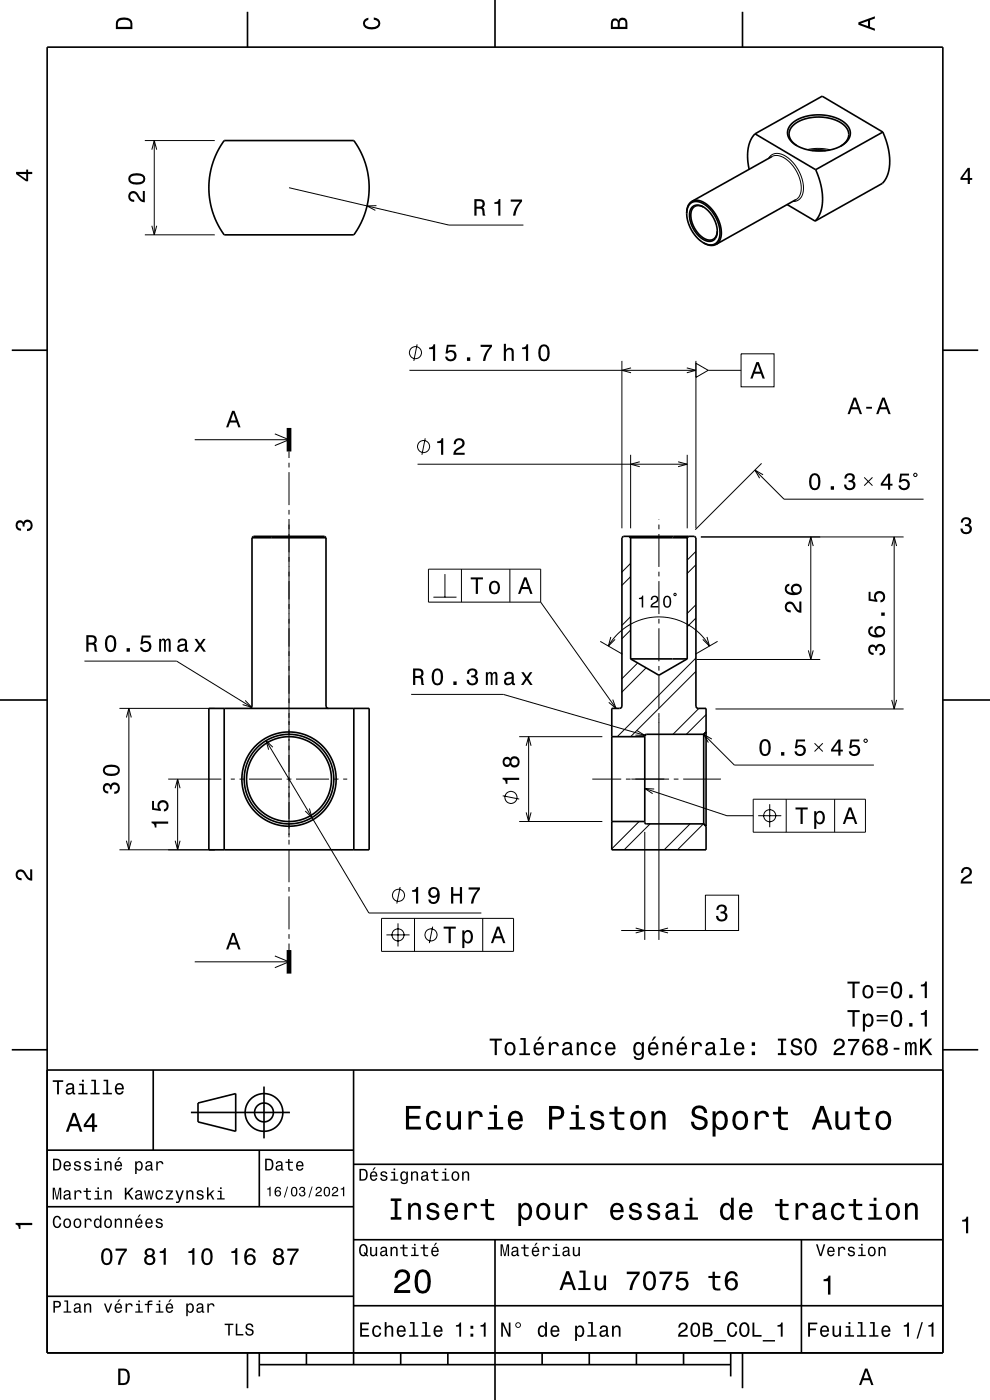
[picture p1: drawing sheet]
<svg xmlns="http://www.w3.org/2000/svg" width="210mm" height="297mm" viewBox="0 0 210 297" stroke-linecap="round" stroke-linejoin="round" font-family="sans-serif">
<g fill="none" stroke="#000" stroke-width=".21">
<path d="M30.7 29.8h14.9M32.2 31.8l.5-2 .5 2M32.7 29.8v20M61.3 39.8l33.9 7.9h15.8M163 33.6a2.37 2.37 0 0 1 3.6-.5 8.1 8.1 0 0 1 3.6 8.2 2.02 2.02 0 0 1-2.1 1.4M163.7 33.2a3.4 3.4 0 0 1 3.9 1.3 7.1 7.1 0 0 1 2.1 7l-.8 .8M171.2 31.7a10.7 10.7 0 0 1 4.9 .1M171.9 31.9l1.8-.1 1.7 .1M30.7 49.8h14.9M32.2 47.9l.5 1.9 .5-1.9M79.9 43.6l-2 .1 1.7 .9M86.8 78.6h60.8"/>
<path d="M88.5 73.1l-.7 3.5M131.9 76.6v35.5M133.9 78l-2 .6 2 .5M145.7 78l1.9 .6-1.9 .5M147.6 77.1l2.6 1.5-2.6 1.5zM147.6 76.6v35.5M150.2 78.6h7M157.2 75.1h7v7h-7zM41.3 93.3h20M58.3 92l3 1.3-3 1.2M61.3 95.8v1.4M61.3 98.2v1"/>
<path d="M88.6 98.5h57.2M90.2 93l-.7 3.5M133.8 96.5v15.6M135.7 98l-1.9 .5 1.9 .5M143.8 98l2 .5-2 .5M145.8 96.5v15.6M160.1 99.7l6.2 6.2h29.6M161.5 98.3l-14 14.1M61.3 100.2v7M61.3 108.2v1M61.3 110.2v67.4M133.8 119.5l-1.9 1.9"/>
<path d="M139.8 110.2v.1M139.8 111.3v1M139.8 113.3v7M147.6 119.8l-1.8 1.9M147.6 117l-1.8 1.8M148.7 113.9h43M161.9 100.7l-1.8-1 1 1.8M171.5 115.8l.5-1.9 .5 1.9M172 113.9v26M183.3 101.3l1.8 1.7M185.1 101.3l-1.8 1.7M189.2 115.8l.5-1.9 .5 1.9"/>
<path d="M189.7 113.9v36.5M193.8 100.6l.5-.2 .2 .5-.5 .2zM90.9 120.7h23.8v7h-23.8zM91.9 126.7h4.9M94.4 121.8v4.9M97.9 120.7v7M108.2 120.7v7M114.7 127.7l16 22.6M127.3 136.1l4.7 2.7M129.1 137.1v-.2a12.4 12.4 0 0 1 21.4 .2M129.6 135.1l-.5 2 1.4-1.5M133.8 133.7l-1.9 1.8"/>
<path d="M133.8 122.3l-1.9 1.9M133.8 130.8l-1.9 1.9M139.8 121.3v1M139.8 123.3v7M139.8 131.3v1M139.8 133.3v7M142.9 126l.4-.1 .1 .3-.3 .2zM147.6 131.1l-1.8 1.9M147.6 139.6l-16.7 16.7M147.6 128.3l-1.8 1.8M147.8 139.9h26.2M150 135.1l.5 2-1.4-1.5"/>
<path d="M152.2 136.1l-4.7 2.7M171.5 138l.5 1.9 .5-1.9M17.9 140.3h19.6l15.9 9.7M25.3 150.3h20.3M26.8 152.2l.5-1.9 .6 1.9M27.3 150.3v30M52 148.6l1.4 1.4-1.9-.5M56.4 157.1l21.8 36.6h23.9M57.9 158.5l-1.5-1.4 .6 1.9M87.2 147.3h19.6l30.3 8.8M110.1 156.3h17.7M111.6 158.2l.5-1.9 .6 1.9"/>
<path d="M112.1 156.3v18M130 148.4l.7 1.9-1.6-1.3M135.1 155l1.7 1h-2M135.3 140.6l-3.4 3.4M137.1 141.7l-5.2 5.1M139.8 141.3v1M139.8 143.3v7M139.8 151.3v48.1M147.6 142.4l-13.8 13.9M148.3 150.3l-5.5 5.5M149.3 155.8l6.5 6.5h29.6M149.8 151.6l-4.2 4.2"/>
<path d="M151 156.8l-1.7-1 1 1.7M151.8 150.4h39.9M172.8 157.7l1.7 1.7M174.5 157.7l-1.7 1.7M183.5 156.8l.5 .2-.3 .5-.4-.2zM189.2 148.5l.5 1.9 .5-1.9M26.8 178.4l.5 1.9 .6-1.9M35.7 165.3h11.3M37.2 178.4l.5 1.9 .5-1.9M37.2 167.2l.5-1.9 .5 1.9M37.7 165.3v15M49 165.3h.8"/>
<path d="M50.8 165.3h1M52.8 165.3h7M60.8 165.3h1M61.3 178.2v1M62.8 165.3h7M65.6 171.5l.6 1.9-1.5-1.4M70.8 165.3h1M72.8 165.3h.9M106.6 168.8l3.5 .7M110.1 174.3h17.7M111.6 172.3l.5 2 .6-2M125.6 165.3h6.2"/>
<path d="M132.8 165.3h1M133.9 165.3h8M135.6 174.3l-5.8 5.8M136.8 167.3l17.4 5.7h5.6M136.8 176.5v22.9M137.9 174.8l-5.5 5.5M138.8 167.4l-2-.1 1.6 1.1M142.9 165.3h1M144.9 165.3h8M146.4 174.8l-5.5 5.5M149.2 174.8l-5.5 5.5M159.8 169.5h23.8v7h-23.8z"/>
<path d="M160.8 173h4.9M163.3 170.6v4.9M166.8 169.5v7M177 169.5v7M25.3 180.3h20.3M61.3 180.2v7M61.3 188.2v1M61.3 190.2v7M61.3 198.2v1M80.9 194.8h28v7h-28zM82 198.3h4.9M84.4 195.9v4.9"/>
<path d="M84.9 188.2l-.7 3.5M87.9 194.8v7M91.8 196.6l-.7 3.5M102.4 194.8v7M131.8 197.4h17.8M134.8 196.9l2 .5-2 .5M141.7 196.9l-1.9 .5 1.9 .5M149.6 189.9h7.1v7.5h-7.1zM41.3 204h20M58.3 202.8l3 1.2-3 1.3M61.3 200.2v1.3"/>
<circle cx="88.1" cy="74.8" r="1.28"/>
<circle cx="89.9" cy="94.7" r="1.28"/>
<circle cx="108.4" cy="169.2" r="1.28"/>
<circle cx="163.3" cy="173" r="1.28"/>
<circle cx="84.4" cy="198.3" r="1.28"/>
<circle cx="84.5" cy="189.9" r="1.28"/>
<circle cx="91.4" cy="198.3" r="1.28"/>
</g>
<g fill="none" stroke="#000" stroke-width=".35">
<path d="M10 10h190v277h-190zM52.5 2.5v7.5M105 0v10M157.5 2.5v7.5M47.6 29.8h27.5l1.2 2 1.2 2.8 .6 2.4 .2 2.8-.2 2.7-.6 2.4-1 2.6-1.4 2.3h-27.5l-1.4-2.2-1-2.3-.7-2.9-.2-2.5 .2-2.8 .6-2.4 1-2.5zM160.2 28.4a8.2 8.2 0 0 0-1.3 7.5M160.2 28.4l12.8 7.6M163.7 33.2l-16.9 9.5M167.9 26.3a9.8 9.8 0 0 1 10.2-1 3.1 3.1 0 0 1 2.1 3.8 6.4 6.4 0 0 1-5.8 2.9 7.9 7.9 0 0 1-7-2.5 2.44 2.44 0 0 1 .5-3.2zM169.1 30.9a2.69 2.69 0 0 1-1.7-2.6 2.69 2.69 0 0 1 1.8-2.4 9.4 9.4 0 0 1 10 .8 2.53 2.53 0 0 1-.7 4.2l-.2 .1M172.2 31.9l1.5-.1 1.5 .2M173 36l.9 2.5 .5 2 .1 2.2-.3 1.8a5.2 5.2 0 0 1-1.3 2.4"/>
<path d="M178.4 31h.1M187.3 28l.8 2.3 .5 2.3 .1 2.1-.2 1.8a5.2 5.2 0 0 1-1.3 2.4l-14.3 8M187.3 28l-12.9-7.6-14.2 8M187.3 28l-14.3 8M145.7 45.3a7.9 7.9 0 0 0 3.4 6.2M145.7 45.3a2.17 2.17 0 0 1 1-2.3 2.17 2.17 0 0 1 2.6 .2 7.3 7.3 0 0 1 3.2 7.5 2.09 2.09 0 0 1-3.4 .8M146.8 42.7a2.73 2.73 0 0 0-1.1 2.6M146.8 42.7a3.5 3.5 0 0 1 4 1.5 7 7 0 0 1 1.9 6.8l-.8 .8M146.8 43.9a2.42 2.42 0 0 1 3.4 .8 5.6 5.6 0 0 1 1.6 5.7 1.89 1.89 0 0 1-3 .2 6 6 0 0 1-2.3-6.1zM149.1 51.5a2.68 2.68 0 0 0 2.8 .3M149.3 44a1.73 1.73 0 0 0-2-.2 1.73 1.73 0 0 0-.8 1.9 5.7 5.7 0 0 0 3.9 5.2 1.66 1.66 0 0 0 1.7-1.9M167 43.4l5.9 3.5"/>
<path d="M168.9 42.3l-17 9.5M2.5 74.3h7.5M200 74.3h7.5M53.5 114.1v35.7l-.1 .3-.4 .2M53.5 114.1l.3-.3h15.1l.3 .3M53.5 114.1h15.7M69.2 114.1v35.7l.2 .4 .3 .1M131.9 114.1l.3-.3h15.1l.3 .3v35.7l.2 .4 .3 .1h1.7v30h-20v-30h1.6l.4-.2 .1-.3zM133.5 113.8l.3 .3M133.8 114.1h12M133.8 114.1v25.7M145.8 114.1v25.7"/>
<path d="M146.1 113.8l-.3 .3M133.8 139.8h12M133.8 139.8l6 3.4 6-3.4M0 148.5h10M44.3 150.3h34v30h-34zM47.6 150.3v30M75.1 150.3v30M129.8 156.3h7M149.3 155.8h-12.2l-.3 .3 .1 18.6 12.4 .1M149.3 155.8v19M149.8 155.3l-.5 .5M200 148.5h10"/>
<path d="M129.8 174.3h7M149.3 174.8l.5 .5M2.5 222.7h7.5M10 227h190M32.5 227v17M40.5 236h21M42 234l8-2v8l-8-2zM56 230.5v11M75 227v62.5M200 222.7h7.5M10 244h65M10 256h65"/>
<path d="M55 244v12M75 247h125M10 275h65M75 277h125M75 263h125M105 263v34M170 263v24M52.5 287v7.5M55 289.5h100M55 287v5M65 287v2.5M85 287v2.5"/>
<path d="M95 287v2.5M115 287v2.5M125 287v2.5M135 287v2.5M145 287v2.5M155 287v5M157.5 287v7.5"/>
<circle cx="61.3" cy="165.3" r="9.5"/>
<circle cx="61.3" cy="165.3" r="9"/>
<circle cx="61.3" cy="165.3" r="10"/>
<circle cx="56" cy="236" r="2"/>
<circle cx="56" cy="236" r="4"/>
</g>
<path d="M61.3 90.8v5M61.3 201.5v5" fill="none" stroke="#000" stroke-width="1" stroke-linecap="butt"/>
<g fill="#000">
<path d="M25 4a2.2 2.2 0 0 0-.4 2.2h3.5v-1.2a1.42 1.42 0 0 0-1.8-1.3zM25.3 4.4a2.13 2.13 0 0 1 2.3 .3l.1 1h-2.7l.1-1z" fill-rule="evenodd"/>
<path d="M77.3 4.2l.8-.4v.4a.7 .7 0 0 0-.7 .5 .7 .7 0 0 0 .4 .8 1.7 1.7 0 0 0 2.5-.5 .9 .9 0 0 0-1-.8v-.5a1.24 1.24 0 0 1 1.4 1.1 1.24 1.24 0 0 1-1.1 1.4 2.22 2.22 0 0 1-2.5-.7l-.1-.5z" fill-rule="evenodd"/>
<path d="M129.8 4.2l-.2 .7v1.3h3.5v-1.4a.98 .98 0 0 0-.8-1 .98 .98 0 0 0-1.1 .6 .83 .83 0 0 0-1.4-.2zM130.1 4.5a.54 .54 0 0 1 .7-.1 .54 .54 0 0 1 .2 .6v.7h-1zM131.6 4.4a.62 .62 0 0 1 .7-.1 .62 .62 0 0 1 .4 .6v.8h-1.2z" fill-rule="evenodd"/>
<path d="M182.1 4.7v.6l3.5 1.2v-.4l-1-.4v-1.4l1-.4v-.4zM182.6 5l1.5-.5v1z" fill-rule="evenodd"/>
<path d="M3.4 36.5v.4l2.1 1.6h.5v-1.6h.8v-.4h-.8v-.5h-.4v.5zM4 36.9h1.6v1.1z" fill-rule="evenodd"/>
<path d="M205.3 35.6l-1.6 2.1v.5h1.6v.8h.4v-.8h.5v-.4h-.5v-2.2zM205.3 36.2v1.6h-1.1z" fill-rule="evenodd"/>
<path d="M27.5 40.8a1.19 1.19 0 0 0-.2 1.4 1.19 1.19 0 0 0 1.2 .6v-.4a.7 .7 0 0 1-.9-.5 .7 .7 0 0 1 .5-.9 .7 .7 0 0 1 .9 .5 1.8 1.8 0 0 0 1.7 1.4v-2.4h-.4v1.9a2.2 2.2 0 0 1-1.2-1.5 1.11 1.11 0 0 0-1.6-.1zM27.7 37.1a1.13 1.13 0 0 0-.5 1.2 1.13 1.13 0 0 0 1 .8 2.29 2.29 0 0 0 2.5-.6 1.14 1.14 0 0 0-.9-1.7 2.86 2.86 0 0 0-2.1 .3zM27.7 37.6a2.37 2.37 0 0 1 2.6 0v.7a2.37 2.37 0 0 1-2.6 0z" fill-rule="evenodd"/>
<path d="M100.6 42.2v3.5h.5v-1.4a.85 .85 0 0 1 1.2 .5l.1 .9h.6l-.3-1.4-.3-.3a.97 .97 0 0 0 .4-1.1 .97 .97 0 0 0-1-.7zM101.1 42.7a1.08 1.08 0 0 1 1.2 .3 .6 .6 0 0 1 0 .6 .6 .6 0 0 1-.7 .2h-.5z" fill-rule="evenodd"/>
<path d="M104.9 42.9v.4h.8v2.4h.4v-3.5h-.3a.77 .77 0 0 1-.9 .7zM108.3 42.3v.5h2a5.2 5.2 0 0 0-1.5 2.9h.5a5.3 5.3 0 0 1 1.4-3v-.4z" fill-rule="evenodd"/>
<path d="M91 73.7v.4h.8v2.5h.5v-3.6h-.3a.77 .77 0 0 1-1 .7zM94.8 73.1l-.3 1.9h.4a.8 .8 0 0 1 1.2-.2 .8 .8 0 0 1 0 1.2 .8 .8 0 0 1-1.2-.4h-.5a1.21 1.21 0 0 0 1.5 1.1 1.21 1.21 0 0 0 .8-1.6 1.21 1.21 0 0 0-1.7-.6l.1-.9h1.6v-.5zM99.1 75.8v.8h.6v-.8zM102 73.1v.5h1.9a5.2 5.2 0 0 0-1.5 3h.5a5.3 5.3 0 0 1 1.5-3v-.5z" fill-rule="evenodd"/>
<path d="M106.9 72.9v3.7h.4v-1.6a.63 .63 0 0 1 .6-.9 .63 .63 0 0 1 .6 .8v1.7h.5v-1.8a.88 .88 0 0 0-.6-1 .88 .88 0 0 0-1.1 .4v-1.3zM110.8 73.7v.4h.8v2.5h.4v-3.6h-.3a.77 .77 0 0 1-.9 .7zM114.5 73.5a2.68 2.68 0 0 0 .4 3.1 1.14 1.14 0 0 0 1.6-1 2.31 2.31 0 0 0-.6-2.4l-.5-.2-.5 .2zM115.1 73.5h.6a2.38 2.38 0 0 1 0 2.7h-.6a2.38 2.38 0 0 1 0-2.7z" fill-rule="evenodd"/>
<path d="M49.2 87.2l-1.2 3.5h.4l.4-1.1h1.4l.4 1.1h.4l-1.3-3.5zM49.5 87.7l.5 1.5h-1z" fill-rule="evenodd"/>
<path d="M92.7 93.6v.4h.9v2.5h.4v-3.5h-.3a.77 .77 0 0 1-1 .6zM96.6 93.3l-.4 .9h.5a.7 .7 0 0 1 .5-.8 .7 .7 0 0 1 .9 .5 .7 .7 0 0 1-.5 .8 1.8 1.8 0 0 0-1.4 1.8h2.4v-.5h-1.9a2.2 2.2 0 0 1 1.4-1.1 1.13 1.13 0 0 0 .1-1.7 1.13 1.13 0 0 0-1.6 .1z" fill-rule="evenodd"/>
<path d="M160.4 76.8l-1.2 3.5h.4l.4-1h1.4l.4 1h.4l-1.2-3.5zM160.7 77.3l.5 1.6h-1z" fill-rule="evenodd"/>
<path d="M181.1 84.3l-1.3 3.6h.5l.3-1.1h1.4l.4 1.1h.5l-1.3-3.6zM181.3 84.9l.6 1.5h-1.1zM183.7 86.3v.4h1.3v-.4zM187.1 84.3l-1.2 3.6h.4l.4-1.1h1.4l.4 1.1h.4l-1.3-3.6zM187.4 84.9l.5 1.5h-1z" fill-rule="evenodd"/>
<path d="M3.6 110.6a.86 .86 0 0 1 1.4 .2 1.06 1.06 0 0 1 1.2-.5 1.06 1.06 0 0 1 .7 1.2 1.1 1.1 0 0 1-1.2 1.2v-.5a.71 .71 0 0 0 .8-1 .71 .71 0 0 0-1.3-.1v.6h-.4a.61 .61 0 0 0-.3-.8 .61 .61 0 0 0-.8 .3 .61 .61 0 0 0 .2 .8l.6 .1v.5a1.15 1.15 0 0 1-1.2-.7 1.15 1.15 0 0 1 .3-1.3z" fill-rule="evenodd"/>
<path d="M171.9 100.8a2.67 2.67 0 0 0 .4 3.1 1.14 1.14 0 0 0 1.7-.9 2.3 2.3 0 0 0-.6-2.5l-.6-.1-.5 .1zM172.5 100.9h.7a2.37 2.37 0 0 1 0 2.6h-.7a2.38 2.38 0 0 1 0-2.6zM176.2 103.1v.8h.7v-.8zM179.4 100.7l-.3 .8h.5a.62 .62 0 0 1 .3-.7 .62 .62 0 0 1 .8 .2 .62 .62 0 0 1-.2 .9h-.5v.4a.72 .72 0 0 1 .9 .4 .72 .72 0 0 1-.4 .9 .72 .72 0 0 1-.9-.5l-.1-.3h-.5a1.18 1.18 0 0 0 1.5 1.2 1.18 1.18 0 0 0 .6-1.8l-.2-.2a.9 .9 0 0 0 .4-1.1 .9 .9 0 0 0-1.1-.5z" fill-rule="evenodd"/>
<path d="M188.4 100.5l-1.6 2.1v.4h1.6v.9h.4v-.9h.5v-.4h-.5v-2.1zM188.4 101.1v1.5h-1.1zM191 100.5l-.3 1.8h.4a.79 .79 0 0 1 1.1-.2 .79 .79 0 0 1 .1 1.2 .79 .79 0 0 1-1.2-.1l-.1-.2h-.4a1.21 1.21 0 0 0 1.5 1 1.21 1.21 0 0 0 .8-1.6 1.21 1.21 0 0 0-1.8-.6l.2-.9h1.5v-.4z" fill-rule="evenodd"/>
<path d="M204.1 110a1.08 1.08 0 0 1 1.4-.2 1.08 1.08 0 0 1 .4 1.3l-.3 .3a1.06 1.06 0 0 1 .5 1.2 1.06 1.06 0 0 1-1.2 .7 1.1 1.1 0 0 1-1.2-1.2h.5a.71 .71 0 0 0 1 .8 .71 .71 0 0 0 .1-1.3h-.6v-.4a.61 .61 0 0 0 .8-.3 .61 .61 0 0 0-.2-.8 .61 .61 0 0 0-.9 .2l-.1 .6h-.5z" fill-rule="evenodd"/>
<path d="M18.3 134.8v3.5h.5v-1.5a1.07 1.07 0 0 1 1.2 .2l.1 1.3h.5l-.2-1.5-.3-.3a.97 .97 0 0 0 .4-1.1 .97 .97 0 0 0-1-.6zM18.8 135.2a1.09 1.09 0 0 1 1.2 .3 .61 .61 0 0 1-.1 .6 .61 .61 0 0 1-.6 .2h-.5z" fill-rule="evenodd"/>
<path d="M22.6 135.2a2.67 2.67 0 0 0 .3 3 1.14 1.14 0 0 0 1.7-.9 2.3 2.3 0 0 0-.6-2.5l-.5-.1-.6 .1zM23.1 135.2h.7a2.37 2.37 0 0 1 0 2.7h-.7a2.38 2.38 0 0 1 0-2.7zM26.9 137.5v.8h.7v-.8zM30.1 134.8l-.3 1.9h.4a.79 .79 0 0 1 1.2-.2 .79 .79 0 0 1 0 1.2 .79 .79 0 0 1-1.2-.1v-.3h-.5a1.21 1.21 0 0 0 1.5 1.1 1.21 1.21 0 0 0 .8-1.7 1.21 1.21 0 0 0-1.7-.5l.1-1h1.5v-.4z" fill-rule="evenodd"/>
<path d="M33.8 135.5v2.8h.4v-2.1l.3-.4 .3 .3v2.2h.4v-1.9a.5 .5 0 0 1 .3-.6l.3 .1v.4v2h.4v-1.9a.69 .69 0 0 0-.5-1l-.6 .4-.2-.2-.3-.2-.4 .4v-.3zM38 135.7l-.3 .6h.4a.55 .55 0 0 1 .7-.5 .55 .55 0 0 1 .3 .8h-.2a1 1 0 0 0-1 .2 1 1 0 0 0-.3 1.1 .94 .94 0 0 0 1.7 0l.1 .3 .5 .1v-.4h-.2v-1.6a1.02 1.02 0 0 0-1.7-.6zM38.1 137.2l1.1-.3a.77 .77 0 0 1-.2 .8 .77 .77 0 0 1-.9 .1zM41.3 135.5l.9 1.4-1 1.4h.5l.7-1.1 .7 1.1h.6l-1-1.4 .9-1.4h-.5l-.7 1-.6-1z" fill-rule="evenodd"/>
<path d="M99.9 122.5v.4h1v3.1h.5v-3.1h1v-.4zM104 123.6a1.53 1.53 0 0 0 .9 2.5 1.48 1.48 0 0 0 1.2-1.5 1.48 1.48 0 0 0-1.2-1.4l-.5 .1zM104.4 123.9a.67 .67 0 0 1 .7-.3 .67 .67 0 0 1 .5 .6 1.11 1.11 0 0 1-.7 1.5 1.17 1.17 0 0 1-.5-1.8z" fill-rule="evenodd"/>
<path d="M111.2 122.5l-1.3 3.5h.5l.3-1h1.4l.4 1h.5l-1.3-3.5zM111.4 123l.6 1.5h-1.1z" fill-rule="evenodd"/>
<path d="M135.5 126.8v.3h.6v1.8h.3v-2.5h-.2a.55 .55 0 0 1-.7 .4zM138.3 126.6l-.3 .7h.4a.5 .5 0 0 1 .3-.6 .5 .5 0 0 1 .6 .3 .5 .5 0 0 1-.3 .6l-.2 .1a1.17 1.17 0 0 0-.8 1.2h1.7v-.3h-1.4l.6-.6a.83 .83 0 0 0 .7-1.2 .83 .83 0 0 0-1.3-.2zM140.9 126.7a1.44 1.44 0 0 0 .6 2.2 1.45 1.45 0 0 0 .7-2.2 .79 .79 0 0 0-1.3 0zM141.3 126.7h.5a1.69 1.69 0 0 1 0 1.9h-.5a1.71 1.71 0 0 1 0-1.9z" fill-rule="evenodd"/>
<path d="M166.8 127.9a1.2 1.2 0 0 0-.2 1.4 1.2 1.2 0 0 0 1.1 .6v-.4a.71 .71 0 0 1-.8-.6 .71 .71 0 0 1 .5-.8 .71 .71 0 0 1 .9 .5 1.8 1.8 0 0 0 1.7 1.4v-2.4h-.4v1.9a2.2 2.2 0 0 1-1.2-1.5 1.11 1.11 0 0 0-1.6-.1zM166.7 124.1a1.33 1.33 0 0 0 0 1.5 1.33 1.33 0 0 0 1.3 .6 1.63 1.63 0 0 0 2.1-1.2 1.15 1.15 0 0 0-1.6-1.2 1.15 1.15 0 0 0-.4 2 1.02 1.02 0 0 1-1.2-.9 .58 .58 0 0 1 .5-.6v-.5zM168.2 125a.75 .75 0 0 1 1.5 0 .75 .75 0 0 1-1.5 0z" fill-rule="evenodd"/>
<path d="M184.4 137a1.17 1.17 0 0 0-.2 1.3 1.17 1.17 0 0 0 1.1 .7v-.5a.62 .62 0 0 1-.8-.3 .62 .62 0 0 1 .3-.8 .62 .62 0 0 1 .8 .2l.1 .5h.4a.72 .72 0 0 1 .4-1 .72 .72 0 0 1 .9 .5 .72 .72 0 0 1-.5 .9l-.3 .1v.4a1.18 1.18 0 0 0 1.2-1.5 1.18 1.18 0 0 0-1.9-.6l-.1 .3a.86 .86 0 0 0-1.4-.2zM184.4 133.1a1.33 1.33 0 0 0-.1 1.5 1.33 1.33 0 0 0 1.4 .6 1.62 1.62 0 0 0 2.1-1.2 1.15 1.15 0 0 0-1.6-1.2 1.15 1.15 0 0 0-.4 1.9 1.02 1.02 0 0 1-1.2-.8 .58 .58 0 0 1 .5-.6v-.5zM185.9 134a.75 .75 0 0 1 1.5 0 .75 .75 0 0 1-1.5 0zM186.9 129.9v.7h.8v-.7zM184.2 125.6v1.8l1.9 .3v-.4a.79 .79 0 0 1-.2-1.2 .79 .79 0 0 1 1.2 0 .79 .79 0 0 1-.1 1.2h-.2v.5a1.21 1.21 0 0 0 1-1.5 1.21 1.21 0 0 0-1.6-.8 1.21 1.21 0 0 0-.6 1.7l-.9-.1v-1.5z" fill-rule="evenodd"/>
<path d="M87.6 141.8v3.5h.5v-1.5a1.08 1.08 0 0 1 1.2 .3l.1 1.2h.6l-.3-1.5-.3-.2a.97 .97 0 0 0 .4-1.1 .97 .97 0 0 0-1-.7zM88.1 142.2a1.09 1.09 0 0 1 1.2 .3 .6 .6 0 0 1 0 .7 .6 .6 0 0 1-.7 .2h-.5z" fill-rule="evenodd"/>
<path d="M91.9 142.3a2.67 2.67 0 0 0 .4 3 1.14 1.14 0 0 0 1.6-.9 2.31 2.31 0 0 0-.6-2.5l-.5-.1-.5 .1zM92.4 142.3h.7a2.37 2.37 0 0 1 0 2.6h-.7a2.37 2.37 0 0 1 0-2.6zM96.2 144.6v.7h.7v-.7zM99.4 142.1l-.3 .8h.4a.62 .62 0 0 1 .3-.7 .62 .62 0 0 1 .8 .3 .62 .62 0 0 1-.2 .8h-.5v.4a.72 .72 0 0 1 1 .4 .72 .72 0 0 1-.5 1 .72 .72 0 0 1-.9-.6l-.1-.3h-.4a1.18 1.18 0 0 0 1.5 1.2 1.18 1.18 0 0 0 .6-1.8l-.2-.2a.91 .91 0 0 0 .3-1.1 .91 .91 0 0 0-1-.5z" fill-rule="evenodd"/>
<path d="M103.1 142.6v2.7h.4v-2.1l.2-.3h.3l.1 .3v2.1h.4v-2.1l.4-.3 .2 .1v.4v1.9h.4v-1.9a.69 .69 0 0 0-.5-.9l-.6 .4-.1-.3-.4-.1-.4 .4v-.3zM107.3 142.7l-.3 .7h.4a.55 .55 0 0 1 .7-.5 .55 .55 0 0 1 .4 .7l-.3 .1a.98 .98 0 0 0-1.1 .3 .98 .98 0 0 0 0 1.2 1.06 1.06 0 0 0 1.5-.2l.1 .3h.6v-.3l-.3-.1v-1.6a1.02 1.02 0 0 0-1.7-.6zM107.4 144.3l1.1-.4a.77 .77 0 0 1-.2 .9 .77 .77 0 0 1-.9 .1l-.1-.3zM110.6 142.6l.9 1.3-1 1.4h.5l.7-1 .8 1h.5l-1-1.4 .9-1.3h-.5l-.6 1-.7-1z" fill-rule="evenodd"/>
<path d="M161.4 157.2a2.68 2.68 0 0 0 .4 3.1 1.14 1.14 0 0 0 1.6-.9 2.3 2.3 0 0 0-.6-2.5l-.5-.1-.5 .1zM162 157.3h.6a2.37 2.37 0 0 1 0 2.6h-.6a2.38 2.38 0 0 1 0-2.6zM165.7 159.6v.7h.7v-.7zM168.9 156.9l-.3 1.8h.4a.79 .79 0 0 1 1.2-.2 .79 .79 0 0 1 0 1.2 .79 .79 0 0 1-1.1-.1l-.1-.2h-.5a1.21 1.21 0 0 0 1.5 1 1.21 1.21 0 0 0 .8-1.6 1.21 1.21 0 0 0-1.7-.6l.1-.9h1.6v-.4z" fill-rule="evenodd"/>
<path d="M22.1 166.4a1.17 1.17 0 0 0-.2 1.3 1.17 1.17 0 0 0 1.1 .6v-.4a.62 .62 0 0 1-.8-.3 .62 .62 0 0 1 .3-.8 .62 .62 0 0 1 .8 .2v.5h.4a.72 .72 0 0 1 .5-1 .72 .72 0 0 1 .9 .5 .72 .72 0 0 1-.5 .9l-.4 .1v.4a1.18 1.18 0 0 0 1.2-1.5 1.18 1.18 0 0 0-1.8-.6l-.1 .2a.86 .86 0 0 0-1.4-.1zM22.3 162.5a1.13 1.13 0 0 0-.4 1.2 1.13 1.13 0 0 0 .9 .9 2.28 2.28 0 0 0 2.5-.7 1.14 1.14 0 0 0-.9-1.6 2.89 2.89 0 0 0-2.1 .2zM22.3 163.1a2.38 2.38 0 0 1 2.6 0v.7a2.38 2.38 0 0 1-2.6 0z" fill-rule="evenodd"/>
<path d="M32.2 174.3v.3a.77 .77 0 0 1 .6 1h.4v-.9h2.5v-.4zM32.3 169.9v1.9l1.8 .3v-.4a.8 .8 0 0 1-.2-1.3 .8 .8 0 0 1 1.2 .1 .8 .8 0 0 1-.3 1.2v.5a1.21 1.21 0 0 0 1-1.5 1.21 1.21 0 0 0-1.6-.9 1.21 1.21 0 0 0-.6 1.8l-.9-.2v-1.5z" fill-rule="evenodd"/>
<path d="M106.6 165v.3a.77 .77 0 0 1 .7 1h.3v-.8h2.5v-.5zM106.9 160.8a1.06 1.06 0 0 0-.2 1.4 1.06 1.06 0 0 0 1.3 .4l.2-.3a1.11 1.11 0 0 0 1.6 .4 1.11 1.11 0 0 0 .3-1.6 1.03 1.03 0 0 0-.9-.7 1.03 1.03 0 0 0-1 .6l-.1-.2a.84 .84 0 0 0-1.2 0zM108.5 161.6a.71 .71 0 0 1 1.4 0 .71 .71 0 0 1-1.4 0zM107 161.6a.6 .6 0 0 1 1.2 0 .6 .6 0 0 1-1.2 0z" fill-rule="evenodd"/>
<path d="M168.7 171.3v.4h1.1v3.1h.5v-3.1h1v-.4zM172.7 172.1v3.7h.5v-1.4a.93 .93 0 0 0 1 .5 .93 .93 0 0 0 .7-.8 1.5 1.5 0 0 0-1-2.1l-.4 .1-.3 .4v-.4zM173.3 172.7a.63 .63 0 0 1 .7-.3 .63 .63 0 0 1 .5 .6 1.13 1.13 0 0 1-.6 1.5 1.18 1.18 0 0 1-.6-1.8z" fill-rule="evenodd"/>
<path d="M177.8 156.9l-1.5 2.1v.4h1.5v.9h.5v-.9h.5v-.4h-.5v-2.1zM177.8 157.5v1.5h-1.1zM180.4 156.9l-.3 1.8h.4a.79 .79 0 0 1 1.2-.2 .79 .79 0 0 1 .1 1.2 .79 .79 0 0 1-1.2-.1l-.1-.2h-.5a1.21 1.21 0 0 0 1.5 1 1.21 1.21 0 0 0 .9-1.6 1.21 1.21 0 0 0-1.8-.6l.2-.9h1.5v-.4z" fill-rule="evenodd"/>
<path d="M180.1 171.3l-1.3 3.5h.4l.4-1h1.4l.4 1h.5l-1.3-3.5zM180.3 171.8l.6 1.5h-1.1z" fill-rule="evenodd"/>
<path d="M3.6 184.7a1.22 1.22 0 0 1 2 .8l.4 .5 .4 .3v-1.9h.4v2.4a1.8 1.8 0 0 1-1.7-1.4 .71 .71 0 0 0-.9-.5 .71 .71 0 0 0-.5 .9 .71 .71 0 0 0 .9 .5v.4a1.19 1.19 0 0 1-1.2-.6 1.19 1.19 0 0 1 .2-1.4z" fill-rule="evenodd"/>
<path d="M87.4 188.8v.4h.8v2.5h.5v-3.5h-.3a.77 .77 0 0 1-1 .6zM91.1 188.5a1.15 1.15 0 0 0 0 1.7 1.15 1.15 0 0 0 1.7-.1 1.03 1.03 0 0 1-.9 1.3 .56 .56 0 0 1-.6-.6h-.4a1.18 1.18 0 0 0 1.2 1 1.18 1.18 0 0 0 1.1-1.1 1.76 1.76 0 0 0-1.2-2.5zM91.3 189.3a.75 .75 0 0 1 1.5 0 .75 .75 0 0 1-1.5 0z" fill-rule="evenodd"/>
<path d="M95.7 188.2v3.5h.4v-1.7h1.5v1.7h.4v-3.5h-.4v1.4h-1.5v-1.4zM99.4 188.3v.4h1.9a5.2 5.2 0 0 0-1.4 3h.5a5.3 5.3 0 0 1 1.4-3v-.4z" fill-rule="evenodd"/>
<path d="M152.3 192.2a1.08 1.08 0 0 1 1.3-.2 1.08 1.08 0 0 1 .5 1.3l-.3 .2a1.06 1.06 0 0 1 .5 1.3 1.06 1.06 0 0 1-1.2 .7 1.1 1.1 0 0 1-1.2-1.2h.4a.71 .71 0 0 0 1 .8 .71 .71 0 0 0 .1-1.3h-.6v-.4a.61 .61 0 0 0 .8-.3 .61 .61 0 0 0-.2-.8 .61 .61 0 0 0-.8 .2l-.2 .5h-.4z" fill-rule="evenodd"/>
<path d="M204.2 184.2a1.18 1.18 0 0 1 1.9 .3 1.18 1.18 0 0 1-1 1.7l-.5 .4-.3 .4h1.9v.4h-2.4a1.81 1.81 0 0 1 1.4-1.7 .71 .71 0 0 0 .5-.9 .71 .71 0 0 0-.9-.5 .71 .71 0 0 0-.5 .9h-.5z" fill-rule="evenodd"/>
<path d="M49.2 197.9l-1.2 3.5h.4l.4-1h1.4l.4 1h.4l-1.3-3.5zM49.5 198.4l.5 1.6h-1z" fill-rule="evenodd"/>
<path d="M94.1 196.6v.4h1.1v3.1h.4v-3.1h1.1v-.4zM98.1 197.4v3.7h.4v-1.4a.93 .93 0 0 0 1 .5 .93 .93 0 0 0 .8-.9 1.5 1.5 0 0 0-1-2l-.5 .1-.3 .4v-.4zM98.7 197.9a.63 .63 0 0 1 .7-.2 .63 .63 0 0 1 .4 .6 1.13 1.13 0 0 1-.6 1.5 1.18 1.18 0 0 1-.5-1.9z" fill-rule="evenodd"/>
<path d="M105.4 196.6l-1.3 3.5h.5l.4-1h1.4l.3 1h.5l-1.3-3.5zM105.7 197.1l.5 1.5h-1.1z" fill-rule="evenodd"/>
<path d="M179.8 208.2v.5h1v3h.5v-3h1.1v-.5zM183.2 209.3a1.53 1.53 0 0 0 .9 2.5 1.48 1.48 0 0 0 1.2-1.4 1.48 1.48 0 0 0-1.2-1.5l-.5 .1zM183.6 209.6a.67 .67 0 0 1 .7-.2 .67 .67 0 0 1 .5 .5 1.11 1.11 0 0 1-.7 1.5 1.17 1.17 0 0 1-.5-1.8zM186 210.3v.3h2.3v-.3zM186 209.3v.3h2.3v-.3zM189.3 208.7a2.67 2.67 0 0 0 .3 3 1.14 1.14 0 0 0 1.7-.9 2.3 2.3 0 0 0-.6-2.5l-.5-.1-.6 .1zM189.8 208.7h.7a2.38 2.38 0 0 1 0 2.6h-.7a2.37 2.37 0 0 1 0-2.6zM192.9 211v.7h.7v-.7zM195.3 208.9v.4h.9v2.4h.4v-3.5h-.3a.77 .77 0 0 1-1 .7z" fill-rule="evenodd"/>
<path d="M179.8 214.3v.4h1v3.1h.5v-3.1h1.1v-.4zM183 215.1v3.7h.5v-1.4a.93 .93 0 0 0 1 .5 .93 .93 0 0 0 .7-.9 1.51 1.51 0 0 0-.9-2l-.5 .1-.3 .4v-.4zM183.7 215.6a.63 .63 0 0 1 .7-.2 .63 .63 0 0 1 .4 .6 1.13 1.13 0 0 1-.6 1.5 1.18 1.18 0 0 1-.5-1.9zM186 216.3v.4h2.3v-.4zM186 215.3v.4h2.3v-.4zM189.3 214.7a2.67 2.67 0 0 0 .3 3.1 1.14 1.14 0 0 0 1.7-.9 2.3 2.3 0 0 0-.6-2.5l-.5-.1-.6 .1zM189.8 214.8h.7a2.38 2.38 0 0 1 0 2.6h-.7a2.37 2.37 0 0 1 0-2.6zM192.9 217v.8h.7v-.8zM195.3 214.9v.4h.9v2.5h.4v-3.5h-.3a.77 .77 0 0 1-1 .6z" fill-rule="evenodd"/>
<path d="M11.2 229.2v.3h.9v2.7h.4v-2.7h.9v-.3zM14.3 230l-.3 .5h.4a.47 .47 0 0 1 .6-.4 .47 .47 0 0 1 .3 .6l-.2 .1a.84 .84 0 0 0-1 .2 .84 .84 0 0 0 0 1.1 .9 .9 0 0 0 1.3-.2l.1 .2 .5 .1v-.3l-.3-.1v-.1v-1.2a.87 .87 0 0 0-.6-.7 .87 .87 0 0 0-.8 .2zM14.4 231.3l.9-.3a.66 .66 0 0 1-.1 .7 .66 .66 0 0 1-.8 .1zM16.8 229.9v.3h.6v1.6h-.8v.4h2v-.4h-.8v-1.9zM17.4 229.1v.4h.4v-.4zM19.4 229.1v.3h.6v2.4h-.8v.4h1.9v-.4h-.7v-2.7zM22 229.1v.3h.6v2.4h-.8v.4h1.9v-.4h-.7v-2.7zM24.6 230.1a1.32 1.32 0 0 0 .7 2.1 .9 .9 0 0 0 .9-.7h-.3l-.2 .3-.4 .1a.65 .65 0 0 1-.5-.8h1.5a1 1 0 0 0-.4-1.2 1 1 0 0 0-1.3 .2zM24.9 230.3a.57 .57 0 0 1 .7-.1 .57 .57 0 0 1 .3 .6h-1.1z" fill-rule="evenodd"/>
<path d="M86.1 234.6v5h3.2v-.6h-2.5v-1.7h2.2v-.6h-2.2v-1.5h2.4v-.6zM90.8 236.2a2.6 2.6 0 0 0 .5 3.4 1.59 1.59 0 0 0 2.3-1.4h-.6a.95 .95 0 0 1-.9 1 .95 .95 0 0 1-1-.9 1.59 1.59 0 0 1 .9-2.1 .86 .86 0 0 1 .9 .8h.7a1.56 1.56 0 0 0-1.1-1.3 1.56 1.56 0 0 0-1.7 .5zM94.8 235.8v2.5a1.27 1.27 0 0 0 .9 1.4 1.27 1.27 0 0 0 1.5-.7v.6h.6v-3.8h-.6v2.2a.92 .92 0 0 1-.6 1.1 .92 .92 0 0 1-1.2-.4v-2.9zM99.4 235.8v3.8h.6v-2.2a.95 .95 0 0 1 .5-1.1 .95 .95 0 0 1 1.2 .3l.1 .4h.6a1.28 1.28 0 0 0-1-1.4 1.28 1.28 0 0 0-1.4 .8v-.6zM103.8 235.9v.5h1v2.7h-1.3v.5h3.2v-.5h-1.3v-3.2zM104.8 234.4v.8h.6v-.8zM108.1 236.2a2.63 2.63 0 0 0 .5 3.4 1.58 1.58 0 0 0 2.2-1.1h-.6l-.3 .5-.5 .2a1.08 1.08 0 0 1-1-1.3h2.5a1.66 1.66 0 0 0-.7-2 1.66 1.66 0 0 0-2.1 .3zM108.6 236.5a.94 .94 0 0 1 1.2-.2 .94 .94 0 0 1 .5 1h-1.9zM116.5 234.6v5h.6v-2.1h.8a1.47 1.47 0 0 0 1.8-1.2 1.47 1.47 0 0 0-1.5-1.7zM117.1 235.2a1.6 1.6 0 0 1 1.8 .5 .86 .86 0 0 1 0 .9 .86 .86 0 0 1-.9 .3h-.9zM121.1 235.9v.5h1v2.7h-1.3v.5h3.3v-.5h-1.3v-3.2zM122.1 234.4v.8h.7v-.8zM125.6 235.9a1.08 1.08 0 0 0-.3 1.2 1.08 1.08 0 0 0 1 .7l1.1 .4a.57 .57 0 0 1 .2 .6 .57 .57 0 0 1-.5 .4 .96 .96 0 0 1-1.4-.8h-.6a1.6 1.6 0 0 0 1.3 1.4 1.6 1.6 0 0 0 1.7-.8 1.13 1.13 0 0 0-1-1.6l-1.1-.3-.2-.4a.87 .87 0 0 1 .9-.5 .87 .87 0 0 1 .8 .6h.6a1.4 1.4 0 0 0-2.1-1.1zM130.4 234.7v1.2h-1.1v.5h1.1v2.6l.2 .4 .4 .3h1.4v-.5a.98 .98 0 0 1-1.4-.5v-2.3h1.4v-.5h-1.4v-1.2zM134.1 236.2a2.56 2.56 0 0 0 .5 3.4 1.72 1.72 0 0 0 1.8-.2 1.72 1.72 0 0 0 .6-1.7 1.7 1.7 0 0 0-.9-1.9 1.7 1.7 0 0 0-2 .4zM134.6 236.6a.96 .96 0 0 1 1-.4 .96 .96 0 0 1 .7 .8 1.59 1.59 0 0 1-1 2.2 1.19 1.19 0 0 1-1-1.5zM138.2 235.8v3.8h.6v-2.2a.97 .97 0 0 1 .5-1.1 .97 .97 0 0 1 1.1 .1l.1 .8v2.4h.7v-2.5a1.27 1.27 0 0 0-.9-1.4 1.27 1.27 0 0 0-1.5 .6v-.5zM147.1 234.9a1.38 1.38 0 0 0-.3 1.5 1.38 1.38 0 0 0 1.3 .9 1.26 1.26 0 0 1 1.4 .9 1.15 1.15 0 0 1-1.3 .9 1.15 1.15 0 0 1-1-1.1h-.7a1.8 1.8 0 0 0 1.7 1.8 1.8 1.8 0 0 0 1.9-1.6 1.45 1.45 0 0 0-1.5-1.4 1.02 1.02 0 0 1-1.2-.9 .99 .99 0 0 1 1.1-.8 .99 .99 0 0 1 .8 1h.7a1.67 1.67 0 0 0-1-1.6 1.67 1.67 0 0 0-1.9 .4zM151.2 235.8v5.3h.6v-2.1a1.32 1.32 0 0 0 1.4 .7 1.32 1.32 0 0 0 1.1-1.1 2.43 2.43 0 0 0-.8-2.8 1.22 1.22 0 0 0-1.7 .5v-.5zM152.1 236.6a.89 .89 0 0 1 .9-.4 .89 .89 0 0 1 .7 .8 1.61 1.61 0 0 1-.9 2.2 1.19 1.19 0 0 1-1-1.5zM155.8 236.2a2.56 2.56 0 0 0 .5 3.4 1.72 1.72 0 0 0 1.8-.2 1.72 1.72 0 0 0 .6-1.7 1.7 1.7 0 0 0-.9-1.9 1.7 1.7 0 0 0-2 .4zM156.3 236.6a.96 .96 0 0 1 1-.4 .96 .96 0 0 1 .7 .8 1.59 1.59 0 0 1-1 2.2 1.19 1.19 0 0 1-1-1.5zM160.1 235.8v3.8h.6v-2.2a.95 .95 0 0 1 .5-1.1 .95 .95 0 0 1 1.2 .3l.1 .4h.6a1.28 1.28 0 0 0-1-1.4 1.28 1.28 0 0 0-1.4 .8v-.6zM165.1 234.7v1.2h-1.1v.5h1.1v2.6l.2 .4 .4 .3h1.4v-.5a.97 .97 0 0 1-1.4-.5v-2.3h1.4v-.5h-1.4v-1.2zM174 234.6l-1.8 5h.6l.6-1.5h2l.5 1.5h.7l-1.9-5zM174.4 235.3l.7 2.2h-1.5zM177.2 235.8v2.5a1.27 1.27 0 0 0 .9 1.4 1.27 1.27 0 0 0 1.5-.7v.6h.6v-3.8h-.6v2.2a.92 .92 0 0 1-.6 1.1 .92 .92 0 0 1-1.1-.4l-.1-2.9zM182.4 234.7v1.2h-1.1v.5h1.1v2.6l.2 .4 .4 .3h1.5v-.5a.97 .97 0 0 1-1.4-.5l-.1-2.3h1.5v-.5h-1.5v-1.2zM186.1 236.2a2.56 2.56 0 0 0 .6 3.4 1.72 1.72 0 0 0 1.8-.2 1.72 1.72 0 0 0 .6-1.7 1.7 1.7 0 0 0-.9-1.9 1.7 1.7 0 0 0-2.1 .4zM186.6 236.6a.96 .96 0 0 1 1-.4 .96 .96 0 0 1 .7 .8 1.59 1.59 0 0 1-.9 2.2 1.19 1.19 0 0 1-1.1-1.5z" fill-rule="evenodd"/>
<path d="M103.9 220.3v.5h1v3h.5v-3h1.1v-.5zM107.3 221.4a1.53 1.53 0 0 0 .9 2.5 1.48 1.48 0 0 0 1.2-1.4 1.48 1.48 0 0 0-1.2-1.5l-.5 .1zM107.7 221.7a.67 .67 0 0 1 .7-.3 .67 .67 0 0 1 .5 .6 1.11 1.11 0 0 1-.7 1.5 1.17 1.17 0 0 1-.5-1.8zM110.4 220.2v.4h.7v2.9h-.9v.3h2.2v-.3h-.9v-3.3zM114.4 219.9l-.5 .9h.3l.7-.9zM113.5 221.4a1.54 1.54 0 0 0 .8 2.5 1.06 1.06 0 0 0 1-.8h-.4l-.2 .3-.4 .1a.75 .75 0 0 1-.7-.9h1.8a1.17 1.17 0 0 0-.5-1.4 1.17 1.17 0 0 0-1.4 .2zM113.8 221.6a.66 .66 0 0 1 .8-.1 .66 .66 0 0 1 .3 .7h-1.3zM116.4 221.1v2.7h.5v-1.5a.66 .66 0 0 1 .3-.8 .66 .66 0 0 1 .9 .2v.3h.5a.89 .89 0 0 0-.7-.9 .89 .89 0 0 0-1.1 .5v-.5zM119.6 221.3l-.3 .6h.4a.55 .55 0 0 1 .7-.5 .55 .55 0 0 1 .4 .8h-.2a1 1 0 0 0-1.1 .2 1 1 0 0 0-.2 1.1 .94 .94 0 0 0 1.6 0l.1 .3h.6v-.3l-.3-.1v-1.6a1.02 1.02 0 0 0-.7-.8 1.02 1.02 0 0 0-1 .3zM119.8 222.8l1.1-.3a.77 .77 0 0 1-.2 .8 .77 .77 0 0 1-.9 .1l-.1-.3zM122.3 221.1v2.7h.5v-1.5a.64 .64 0 0 1 .4-.8 .64 .64 0 0 1 .8 .3v2h.4v-1.7a.89 .89 0 0 0-.6-1 .89 .89 0 0 0-1 .4v-.4zM125.6 221.4a1.53 1.53 0 0 0 .8 2.5 1.06 1.06 0 0 0 1.1-1h-.4a.67 .67 0 0 1-.6 .6 .67 .67 0 0 1-.7-.6 1.12 1.12 0 0 1 .7-1.5 .6 .6 0 0 1 .6 .6h.4a1.09 1.09 0 0 0-.7-.9 1.09 1.09 0 0 0-1.2 .3zM128.6 221.4a1.54 1.54 0 0 0 .8 2.5 1.06 1.06 0 0 0 1.1-.8h-.4l-.2 .3-.4 .1a.75 .75 0 0 1-.7-.9h1.8a1.17 1.17 0 0 0-.5-1.4 1.17 1.17 0 0 0-1.5 .2zM129 221.6a.66 .66 0 0 1 .8-.1 .66 .66 0 0 1 .3 .7h-1.3zM134.6 221.4a1.57 1.57 0 0 0 .8 2.5l.4-.1 .4-.4a.73 .73 0 0 1-.3 1 .73 .73 0 0 1-1-.3h-.5a1.1 1.1 0 0 0 1.3 .8 1.1 1.1 0 0 0 .9-1.2v-2.6h-.4v.5l-.4-.4a.9 .9 0 0 0-1.2 .2zM135 221.7a.63 .63 0 0 1 .6-.2 .63 .63 0 0 1 .5 .5 1.1 1.1 0 0 1-.7 1.5 1.2 1.2 0 0 1-.4-1.8zM138.7 219.9l-.5 .9h.3l.7-.9zM137.7 221.4a1.54 1.54 0 0 0 .8 2.5 1.06 1.06 0 0 0 1.1-.8h-.4l-.2 .3-.4 .1a.76 .76 0 0 1-.7-.9h1.8a1.17 1.17 0 0 0-.5-1.4 1.17 1.17 0 0 0-1.5 .2zM138.1 221.6a.66 .66 0 0 1 .8-.1 .66 .66 0 0 1 .3 .7h-1.3zM140.6 221.1v2.7h.4v-1.5a.63 .63 0 0 1 .4-.8 .63 .63 0 0 1 .8 .3v2h.5v-1.7a.89 .89 0 0 0-.7-1 .89 .89 0 0 0-1 .4v-.4zM144.8 219.9l-.5 .9h.3l.7-.9zM143.8 221.4a1.54 1.54 0 0 0 .8 2.5 1.06 1.06 0 0 0 1.1-.8h-.4l-.3 .3-.3 .1a.75 .75 0 0 1-.7-.9h1.8a1.17 1.17 0 0 0-.5-1.4 1.17 1.17 0 0 0-1.5 .2zM144.2 221.6a.66 .66 0 0 1 .8-.1 .66 .66 0 0 1 .3 .7h-1.3zM146.8 221.1v2.7h.4v-1.5a.67 .67 0 0 1 .4-.8 .67 .67 0 0 1 .8 .2l.1 .3h.4a.89 .89 0 0 0-.7-.9 .89 .89 0 0 0-1 .5v-.5zM149.9 221.3l-.2 .6h.4a.55 .55 0 0 1 .7-.5 .55 .55 0 0 1 .3 .8h-.2a1 1 0 0 0-1 .2 1 1 0 0 0-.3 1.1 .94 .94 0 0 0 1.7 0l.1 .3h.5v-.3l-.2-.1v-1.6a1.02 1.02 0 0 0-.7-.8 1.02 1.02 0 0 0-1.1 .3zM150.1 222.8l1.1-.3a.77 .77 0 0 1-.2 .8 .77 .77 0 0 1-.9 .1l-.1-.3zM152.9 220.2v.4h.7v2.9h-.9v.3h2.2v-.3h-.9v-3.3zM156 221.4a1.54 1.54 0 0 0 .8 2.5 1.05 1.05 0 0 0 1.1-.8h-.5l-.2 .3-.4 .1a.75 .75 0 0 1-.7-.9h1.8a1.16 1.16 0 0 0-.5-1.4 1.16 1.16 0 0 0-1.4 .2zM156.3 221.6a.66 .66 0 0 1 .8-.1 .66 .66 0 0 1 .3 .7h-1.3zM159.5 223.1v.7h.7v-.7zM159.5 221.1v.8h.7v-.8zM165 220.3v.5h.7v2.6h-.7v.4h1.8v-.4h-.7v-2.6h.7v-.5zM168.1 220.5a.96 .96 0 0 0-.3 1.1 .96 .96 0 0 0 .9 .6 .77 .77 0 0 1 1 .9 .84 .84 0 0 1-1 .4 .84 .84 0 0 1-.6-.8h-.4a1.21 1.21 0 0 0 1.5 1.3 1.21 1.21 0 0 0 .7-1.9l-1.2-.4a.58 .58 0 0 1-.4-.8 .58 .58 0 0 1 .9-.2l.2 .1 .2 .6h.5a1.16 1.16 0 0 0-.7-1.1 1.16 1.16 0 0 0-1.3 .2zM171 220.7a2.54 2.54 0 0 0 .4 3.1 1.21 1.21 0 0 0 1.8-.9 1.93 1.93 0 0 0-1-2.6l-.8 .1zM171.6 220.8l.4-.1a1.7 1.7 0 0 1 .3 2.7l-.3 .1a1.68 1.68 0 0 1-.4-2.7zM177.2 220.6l-.3 1h.4a.7 .7 0 0 1 .6-.9 .7 .7 0 0 1 .8 .5 .7 .7 0 0 1-.5 .9 1.81 1.81 0 0 0-1.4 1.7h2.4v-.4h-1.9a2.23 2.23 0 0 1 1.5-1.2 1.13 1.13 0 0 0 .1-1.6 1.13 1.13 0 0 0-1.7 0zM179.9 220.4v.5h1.9a5.2 5.2 0 0 0-1.4 2.9h.5a5.3 5.3 0 0 1 1.4-3v-.4zM183.4 220.6a2.4 2.4 0 0 0 .2 3.2 1.16 1.16 0 0 0 1.5-.3 1.16 1.16 0 0 0-.2-1.6 1.16 1.16 0 0 0-1.5 .1 1.03 1.03 0 0 1 .8-1.3 .58 .58 0 0 1 .6 .6h.5a1.11 1.11 0 0 0-.7-1 1.11 1.11 0 0 0-1.2 .3zM183.4 222.8a.75 .75 0 0 1 1.5 0 .75 .75 0 0 1-1.5 0zM186.3 220.6a.83 .83 0 0 0 .2 1.3 1.11 1.11 0 0 0-.4 1.6 1.11 1.11 0 0 0 1.5 .3 1.03 1.03 0 0 0 .7-.9 1.03 1.03 0 0 0-.5-1 .88 .88 0 0 0 .4-1 .88 .88 0 0 0-1.1-.6zM186.4 222.9a.71 .71 0 0 1 1.4 0 .71 .71 0 0 1-1.4 0zM186.5 221.3a.6 .6 0 0 1 1.2 0 .6 .6 0 0 1-1.2 0zM189.6 222.3v.4h1.2v-.4zM192 221.1v2.7h.4v-1.8l.2-.6h.3l.1 .3v2.1h.4v-2l.4-.4 .2 .1v.4v1.9h.4v-1.8a.69 .69 0 0 0-.5-1l-.5 .4-.2-.3-.3-.1-.5 .4v-.3zM195.2 220.3v3.5h.4v-1.2l.4-.5 1.2 1.7h.6l-1.4-2 1.3-1.5h-.6l-1.5 1.7v-1.7z" fill-rule="evenodd"/>
<path d="M3.3 259.4h3.5v.5h-2.5v.8h-.3a.77 .77 0 0 0-.7-.9z" fill-rule="evenodd"/>
<path d="M11.2 252v2.5h.3v-2.3l.4 2.3h.3l.5-2.3v2.3h.3v-2.5h-.5l-.4 2.2-.5-2.2zM13.7 252.6l-.2 .5h.3a.39 .39 0 0 1 .5-.4 .39 .39 0 0 1 .3 .6h-.2a.65 .65 0 0 0-.9 .4 .65 .65 0 0 0 .5 .8l.7-.3v.2l.4 .1v-.3h-.1l-.1-1.1a.72 .72 0 0 0-.4-.6 .72 .72 0 0 0-.8 .1zM13.8 253.7l.8-.2a.55 .55 0 0 1-.1 .6 .55 .55 0 0 1-.7 .1zM15.8 252.5v2h.3v-1.1a.47 .47 0 0 1 .3-.6 .47 .47 0 0 1 .6 .2v.1h.3a.64 .64 0 0 0-.5-.6 .64 .64 0 0 0-.7 .4v-.4zM18.3 252v.6h-.6v.3h.6v1.3a.75 .75 0 0 0 1 .3v-.3l-.6-.1-.1-.3v-.9h.7v-.3h-.7v-.6zM20.2 252.6v.3h.5v1.3h-.7v.3h1.6v-.3h-.6v-1.6zM20.7 251.9v.3h.3v-.3zM22.2 252.5v2h.3v-1.1a.45 .45 0 0 1 .4-.7 .45 .45 0 0 1 .5 .6v1.2h.3v-1.3a.63 .63 0 0 0-.5-.7 .63 .63 0 0 0-.7 .3v-.3zM26.5 252v2.5h.3v-.9l.3-.3 .9 1.2h.4l-1.1-1.5 1-1h-.4l-1.1 1.1v-1.1zM28.9 252.6l-.2 .5h.3a.39 .39 0 0 1 .5-.4 .39 .39 0 0 1 .2 .6h-.1a.65 .65 0 0 0-.9 .4 .65 .65 0 0 0 .5 .8l.6-.3 .1 .2 .4 .1v-.3h-.2v-1.1a.72 .72 0 0 0-.5-.6 .72 .72 0 0 0-.7 .1zM29 253.7l.8-.2a.55 .55 0 0 1-.1 .6 .55 .55 0 0 1-.7 .1zM30.5 252.5l.5 2h.3l.3-1.7 .3 1.7h.3l.5-2h-.3l-.4 1.7-.2-1.7h-.4l-.2 1.7-.4-1.7zM33.2 252.7a1.04 1.04 0 0 0-.2 1.2 1.04 1.04 0 0 0 1.1 .6l.4-.4 .1-.3h-.3l-.3 .4a.73 .73 0 0 1-.7-.7 .73 .73 0 0 1 .7-.7l.3 .4h.3a.78 .78 0 0 0-.6-.7 .78 .78 0 0 0-.8 .2zM35.2 252.5v.3h1.1l-1.1 1.4v.3h1.5v-.3h-1.1l1.1-1.4v-.3zM37.2 252.5l.8 2.1-.2 .3h-.5v.3a.63 .63 0 0 0 .9-.5l.8-2.2h-.3l-.6 1.6-.5-1.6zM39.5 252.5v2h.3v-1.1a.45 .45 0 0 1 .4-.7 .45 .45 0 0 1 .5 .6v1.2h.3v-1.3a.63 .63 0 0 0-.4-.7 .63 .63 0 0 0-.8 .3v-.3zM41.9 252.6l-.1 .2a.68 .68 0 0 0 .8 .9l.2 .1a.43 .43 0 0 1-.3 .5 .43 .43 0 0 1-.5-.4h-.3a.74 .74 0 0 0 .9 .7 .74 .74 0 0 0 .5-1.1l-1-.3a.38 .38 0 0 1 .3-.5 .38 .38 0 0 1 .5 .4l.3-.1a.78 .78 0 0 0-1.3-.4zM43.9 251.9v2.6h.3v-.7l.4-.3 .5 1h.4l-.7-1.3 .7-.7h-.4l-.9 .9v-1.5zM46.2 252.6v.3h.5v1.3h-.7v.3h1.7v-.3h-.7v-1.6zM46.7 251.9v.3h.3v-.3z" fill-rule="evenodd"/>
<path d="M11.3 245.8v2.5h.8a1.37 1.37 0 0 0 .7-2.2 1.56 1.56 0 0 0-1.5-.3zM11.6 246.1a.98 .98 0 0 1 1.1 .7 .98 .98 0 0 1-.6 1.2h-.5zM13.7 246.6a1.04 1.04 0 0 0-.2 1.2 1.04 1.04 0 0 0 1 .5l.5-.5h-.3l-.4 .3a.54 .54 0 0 1-.5-.7h1.3a.83 .83 0 0 0-.4-.9 .83 .83 0 0 0-1 .1zM13.9 246.7l.2-.1a.48 .48 0 0 1 .5 .1 .48 .48 0 0 1 .1 .5h-.9zM15.9 246.5l-.2 .1a.68 .68 0 0 0 .9 .9l.2 .1a.43 .43 0 0 1-.4 .5 .43 .43 0 0 1-.4-.4h-.3a.74 .74 0 0 0 .9 .7 .74 .74 0 0 0 .5-1l-1-.4a.38 .38 0 0 1 .3-.5 .38 .38 0 0 1 .4 .4h.3a.77 .77 0 0 0-1.2-.4zM18 246.5l-.1 .1a.68 .68 0 0 0 .9 .9l.2 .1a.43 .43 0 0 1-.4 .5 .43 .43 0 0 1-.5-.4h-.3a.74 .74 0 0 0 .9 .7 .74 .74 0 0 0 .5-1l-.9-.4a.38 .38 0 0 1 .3-.5 .38 .38 0 0 1 .4 .4h.3a.78 .78 0 0 0-1.3-.4zM20.2 246.4v.3h.5v1.3h-.7v.3h1.6v-.3h-.6v-1.6zM20.7 245.7v.4h.3v-.4zM22.2 246.4v1.9h.3v-1.1a.45 .45 0 0 1 .4-.6 .45 .45 0 0 1 .5 .5v1.2h.3v-1.3a.63 .63 0 0 0-.5-.7 .63 .63 0 0 0-.7 .4v-.3zM25.2 245.5l-.4 .6h.3l.5-.6zM24.5 246.6a1.04 1.04 0 0 0-.2 1.2 1.04 1.04 0 0 0 1.1 .5l.5-.5h-.4l-.4 .3a.54 .54 0 0 1-.5-.7h1.3a.83 .83 0 0 0-.4-.9 .83 .83 0 0 0-1 .1zM24.8 246.7l.1-.1a.48 .48 0 0 1 .5 .1 .48 .48 0 0 1 .2 .5h-1zM28.7 246.4v2.7h.3v-1.1a.66 .66 0 0 0 .7 .4 .66 .66 0 0 0 .5-.6 .91 .91 0 0 0 0-1.1 .91 .91 0 0 0-1-.3l-.2 .3v-.3zM29.1 246.8a.45 .45 0 0 1 .5-.2 .45 .45 0 0 1 .3 .4l.1 .3a.6 .6 0 0 1-.5 .8 .85 .85 0 0 1-.4-1.3zM31.1 246.5l-.2 .4h.3a.39 .39 0 0 1 .4-.3 .39 .39 0 0 1 .3 .5h-.1a.65 .65 0 0 0-1 .4 .65 .65 0 0 0 .6 .9l.6-.3 .1 .2h.4v-.2l-.2-.1v-1.1a.72 .72 0 0 0-.5-.6 .72 .72 0 0 0-.7 .2zM31.2 247.6l.8-.3a.55 .55 0 0 1-.2 .6 .55 .55 0 0 1-.6 .1zM33.1 246.4v1.9h.4v-1.1a.47 .47 0 0 1 .2-.6 .47 .47 0 0 1 .6 .2v.2h.4a.64 .64 0 0 0-.5-.7 .64 .64 0 0 0-.8 .4v-.3z" fill-rule="evenodd"/>
<path d="M11.4 258.2a1.45 1.45 0 0 0 .7 2.3 .94 .94 0 0 0 .9-1h-.3a.59 .59 0 0 1-.8 .7 1.3 1.3 0 0 1 .2-2l.3 .1 .2 .4h.4a.85 .85 0 0 0-.6-.8 .85 .85 0 0 0-1 .3zM13.6 258.7a1.04 1.04 0 0 0-.1 1.3 1.04 1.04 0 0 0 1.1 .5 1.04 1.04 0 0 0 .5-1.3 1.04 1.04 0 0 0-1.2-.7zM13.9 258.9a.48 .48 0 0 1 .5-.1 .48 .48 0 0 1 .3 .4 .66 .66 0 0 1 0 .7 .66 .66 0 0 1-.7 .3 .97 .97 0 0 1-.1-1.3zM15.8 258.7a1.04 1.04 0 0 0-.2 1.3 1.04 1.04 0 0 0 1.2 .5 1.04 1.04 0 0 0 .5-1.3 1.04 1.04 0 0 0-1.2-.7zM16 258.9a.48 .48 0 0 1 .6-.1 .48 .48 0 0 1 .3 .4 .66 .66 0 0 1 0 .7 .66 .66 0 0 1-.7 .3 .97 .97 0 0 1-.2-1.3zM18 258.5v2h.3v-1.1a.47 .47 0 0 1 .2-.6 .47 .47 0 0 1 .6 .2l.1 .1h.3a.64 .64 0 0 0-.5-.6 .64 .64 0 0 0-.7 .4v-.4zM20.1 258.7a1.07 1.07 0 0 0-.2 1.1 1.07 1.07 0 0 0 .9 .7l.4-.3v.3h.3v-2.6h-.3v.9a.64 .64 0 0 0-1.1-.1zM20.4 258.9a.44 .44 0 0 1 .4-.1 .44 .44 0 0 1 .4 .4 .65 .65 0 0 1 0 .7 .65 .65 0 0 1-.7 .3 .98 .98 0 0 1-.1-1.3zM22.3 258.7a1.04 1.04 0 0 0-.1 1.3 1.04 1.04 0 0 0 1.1 .5 1.04 1.04 0 0 0 .5-1.3 1.04 1.04 0 0 0-1.2-.7zM22.5 258.9a.48 .48 0 0 1 .6-.1 .48 .48 0 0 1 .3 .4 .66 .66 0 0 1 0 .7 .66 .66 0 0 1-.7 .3 .97 .97 0 0 1-.2-1.3zM24.3 258.5v2h.4v-1.1a.45 .45 0 0 1 .3-.7 .45 .45 0 0 1 .5 .6v1.2h.4v-1.3a.63 .63 0 0 0-.5-.7 .63 .63 0 0 0-.7 .3v-.3zM26.5 258.5v2h.3v-1.1a.45 .45 0 0 1 .4-.7 .45 .45 0 0 1 .5 .6v1.2h.3v-1.3a.63 .63 0 0 0-.4-.7 .63 .63 0 0 0-.8 .3v-.3zM29.5 257.7l-.3 .6h.2l.5-.6zM28.9 258.7a1.04 1.04 0 0 0-.2 1.2 1.04 1.04 0 0 0 1 .6l.5-.6h-.3l-.4 .4a.54 .54 0 0 1-.5-.7h1.2a.83 .83 0 0 0-.3-1 .83 .83 0 0 0-1 .1zM29.1 258.9l.1-.1a.48 .48 0 0 1 .5 .1 .48 .48 0 0 1 .2 .4h-.9zM31 258.7a1.04 1.04 0 0 0-.2 1.2 1.04 1.04 0 0 0 1.1 .6l.5-.6h-.3a.49 .49 0 0 1-.7 .3 .49 .49 0 0 1-.3-.6h1.3a.83 .83 0 0 0-.3-1 .83 .83 0 0 0-1.1 .1zM31.3 258.9l.1-.1a.48 .48 0 0 1 .5 .1 .48 .48 0 0 1 .2 .4h-1zM33.2 258.6l-.1 .2a.69 .69 0 0 0 .8 .9l.3 .1a.43 .43 0 0 1-.4 .5 .43 .43 0 0 1-.5-.4h-.3a.74 .74 0 0 0 .9 .7 .74 .74 0 0 0 .5-1.1l-1-.3a.38 .38 0 0 1 .3-.5 .38 .38 0 0 1 .5 .3h.3a.78 .78 0 0 0-1.3-.4z" fill-rule="evenodd"/>
<path d="M15.4 236.1l-1.4 4h.5l.4-1.2h1.6l.5 1.2h.5l-1.5-4zM15.7 236.7l.7 1.7h-1.3zM19.5 236.2l-1.7 2.4v.5h1.7v1h.5v-1h.6v-.5h-.6v-2.4zM19.5 236.9v1.7h-1.3z" fill-rule="evenodd"/>
<path d="M56.2 245.8v2.5h.9a1.37 1.37 0 0 0 .7-2.2 1.55 1.55 0 0 0-1.6-.3zM56.6 246.1a.98 .98 0 0 1 1.1 .7 .98 .98 0 0 1-.6 1.2h-.5zM58.7 246.5l-.2 .4h.3a.39 .39 0 0 1 .5-.3 .39 .39 0 0 1 .3 .5h-.2a.65 .65 0 0 0-.9 .4 .65 .65 0 0 0 .5 .9l.7-.3v.2h.4v-.2l-.1-.1-.1-1.1a.72 .72 0 0 0-.4-.6 .72 .72 0 0 0-.8 .2zM58.8 247.6l.8-.3a.55 .55 0 0 1-.1 .6 .55 .55 0 0 1-.7 .1zM61.1 245.9v.5h-.5v.3h.5v1.3a.75 .75 0 0 0 1 .4v-.3l-.6-.1-.1-.4v-.9h.7v-.3h-.7v-.5zM63 246.6a1.04 1.04 0 0 0-.2 1.2 1.04 1.04 0 0 0 1.1 .5l.5-.5h-.4l-.4 .3a.54 .54 0 0 1-.5-.7h1.3a.83 .83 0 0 0-.4-.9 .83 .83 0 0 0-1 .1zM63.3 246.7l.1-.1a.47 .47 0 0 1 .5 .1 .47 .47 0 0 1 .2 .5h-1z" fill-rule="evenodd"/>
<path d="M56.7 252.1v.3h.4v1.4h.3v-2zM58.5 251.9a1.37 1.37 0 0 0 .1 1.9 .66 .66 0 0 0 .9-.2 .66 .66 0 0 0-.1-.9 .66 .66 0 0 0-.9 0 .59 .59 0 0 1 .5-.7l.4 .3h.2a.64 .64 0 0 0-.4-.5 .64 .64 0 0 0-.7 .1zM58.5 253.2a.45 .45 0 0 1 .9 0 .45 .45 0 0 1-.9 0zM60.9 251.7l-.7 2.3h.2l.7-2.3zM61.9 252a1.16 1.16 0 0 0 .5 1.8 1.16 1.16 0 0 0 .5-1.8 .63 .63 0 0 0-1 0zM62.2 252.1l.2-.1a.98 .98 0 0 1 0 1.6l-.2-.1-.2-.4v-.6zM63.6 251.9l-.1 .5h.2a.35 .35 0 0 1 .2-.4 .35 .35 0 0 1 .5 .1 .35 .35 0 0 1-.2 .5h-.2v.2a.42 .42 0 0 1 .5 .4 .42 .42 0 0 1-.4 .5 .42 .42 0 0 1-.4-.6h-.3a.66 .66 0 0 0 .9 .7 .66 .66 0 0 0 .2-1.1 .58 .58 0 0 0 0-.9 .58 .58 0 0 0-.9 .1zM66.1 251.7l-.7 2.3h.2l.7-2.3zM67.1 251.9l-.2 .6h.3a.4 .4 0 0 1 .3-.5 .4 .4 0 0 1 .5 .3 .4 .4 0 0 1-.3 .5l-.2 .1a.94 .94 0 0 0-.6 .9h1.4v-.3h-1.1l.5-.4a.67 .67 0 0 0 .5-1 .67 .67 0 0 0-1.1-.2zM68.8 252a1.16 1.16 0 0 0 .5 1.8 1.16 1.16 0 0 0 .5-1.8 .63 .63 0 0 0-1 0zM69.1 252.1l.2-.1a.98 .98 0 0 1 0 1.6l-.2-.1-.2-.4v-.6zM70.6 251.9l-.2 .6h.3a.4 .4 0 0 1 .3-.5 .4 .4 0 0 1 .5 .3 .4 .4 0 0 1-.3 .5l-.2 .1a.93 .93 0 0 0-.6 .9h1.3v-.3h-1l.4-.4a.67 .67 0 0 0 .6-1 .67 .67 0 0 0-1.1-.2zM72.3 252.1v.3h.5v1.4h.2v-2z" fill-rule="evenodd"/>
<path d="M76.2 248v2.5h.9a1.37 1.37 0 0 0 .7-2.2 1.58 1.58 0 0 0-1.6-.3zM76.6 248.3a.98 .98 0 0 1 1.1 .7 .98 .98 0 0 1-.6 1.2h-.5zM79.4 247.7l-.4 .6h.2l.5-.6zM78.7 248.7a1.04 1.04 0 0 0-.2 1.2 1.04 1.04 0 0 0 1 .6l.5-.6h-.3l-.4 .4a.54 .54 0 0 1-.5-.7h1.3a.83 .83 0 0 0-.4-1 .83 .83 0 0 0-1 .1zM78.9 248.9l.2-.1a.47 .47 0 0 1 .5 .1 .47 .47 0 0 1 .1 .4h-.9zM80.9 248.6l-.2 .2a.69 .69 0 0 0 .9 .9l.2 .1a.43 .43 0 0 1-.4 .5 .43 .43 0 0 1-.4-.4h-.3a.74 .74 0 0 0 .9 .7 .74 .74 0 0 0 .5-1.1l-1-.3a.38 .38 0 0 1 .3-.5 .38 .38 0 0 1 .4 .4l.3-.1a.78 .78 0 0 0-1.2-.4zM83 248.6v.3h.5v1.3h-.7v.3h1.7v-.3h-.7v-1.6zM83.5 247.9v.3h.3v-.3zM85.1 248.7a1.06 1.06 0 0 0-.2 1.1 1.06 1.06 0 0 0 .9 .7l.4-.3a.52 .52 0 0 1-.2 .7 .52 .52 0 0 1-.7-.3h-.3a.78 .78 0 0 0 .9 .6 .78 .78 0 0 0 .6-.8v-1.9h-.3v.3l-.2-.2a.64 .64 0 0 0-.9 .1zM85.4 248.9a.45 .45 0 0 1 .4-.1 .45 .45 0 0 1 .4 .4 .65 .65 0 0 1 0 .7 .65 .65 0 0 1-.7 .3l-.2-.4zM87.2 248.5v2h.3v-1.1a.45 .45 0 0 1 .3-.6 .45 .45 0 0 1 .5 .2l.1 1.5h.3v-1.3a.63 .63 0 0 0-.5-.7 .63 .63 0 0 0-.7 .3v-.3zM89.6 248.6l-.2 .5h.3a.39 .39 0 0 1 .4-.4 .39 .39 0 0 1 .3 .6h-.1a.65 .65 0 0 0-1 .4 .65 .65 0 0 0 .6 .8l.6-.3 .1 .2 .4 .1v-.3h-.2v-1.1a.73 .73 0 0 0-1.2-.5zM89.7 249.7l.8-.2a.55 .55 0 0 1-.2 .6 .55 .55 0 0 1-.6 .1zM91.9 248v.6h-.5v.3h.5l.1 1.3a.75 .75 0 0 0 1 .3v-.3l-.7-.1v-.3v-.9h.7v-.3h-.7v-.6zM93.8 248.6v.3h.5v1.3h-.6v.3h1.6v-.3h-.6v-1.6zM94.3 247.9v.3h.4v-.3zM96 248.7a1.04 1.04 0 0 0-.2 1.3 1.04 1.04 0 0 0 1.2 .5 1.04 1.04 0 0 0 .4-1.3 1.04 1.04 0 0 0-1.2-.7zM96.2 248.9a.48 .48 0 0 1 .5-.1 .48 .48 0 0 1 .4 .4 .66 .66 0 0 1 0 .7 .66 .66 0 0 1-.7 .3 .97 .97 0 0 1-.2-1.3zM98 248.5v2h.3v-1.1a.49 .49 0 0 1 .3-.6 .49 .49 0 0 1 .5 .1l.1 1.6h.3v-1.3a.63 .63 0 0 0-.4-.7 .63 .63 0 0 0-.8 .3v-.3z" fill-rule="evenodd"/>
<path d="M82.9 254.2v.6h.8v3.4h-.8v.5h2.2v-.5h-.8v-3.4h.8v-.6zM86.6 255.3v3.4h.5v-2a.82 .82 0 0 1 .6-1 .82 .82 0 0 1 1 .5v2.5h.6v-2.2a1.14 1.14 0 0 0-.8-1.3 1.14 1.14 0 0 0-1.4 .6v-.5zM90.8 255.4a.97 .97 0 0 0-.2 1.1 .97 .97 0 0 0 .9 .6l1 .4a.51 .51 0 0 1 .1 .5 .51 .51 0 0 1-.4 .3 .86 .86 0 0 1-1.2-.6h-.6a1.41 1.41 0 0 0 1.4 1.2 1.41 1.41 0 0 0 1.4-1.2 1.01 1.01 0 0 0-1-1l-1-.3-.1-.3a.78 .78 0 0 1 .7-.5 .78 .78 0 0 1 .8 .6h.5a1.26 1.26 0 0 0-1.9-1zM94.7 255.6a1.98 1.98 0 0 0 1 3.3 1.37 1.37 0 0 0 1.4-1.2h-.6l-.2 .5-.5 .2a.98 .98 0 0 1-.9-1.2h2.3a1.5 1.5 0 0 0-.7-1.8 1.5 1.5 0 0 0-1.8 .2zM95.1 255.9a.85 .85 0 0 1 1-.2 .85 .85 0 0 1 .5 1h-1.7zM98.5 255.3v3.4h.6v-1.9a.85 .85 0 0 1 .4-1.1 .85 .85 0 0 1 1.1 .3v.3h.6a1.15 1.15 0 0 0-.9-1.1 1.15 1.15 0 0 0-1.3 .6v-.5zM103 254.4v1h-1v.5h1v2.3l.2 .4 .3 .2 .7 .1 .6-.1v-.5a.88 .88 0 0 1-1.3-.4v-2h1.3v-.5h-1.3v-1zM110 255.3v4.8h.5v-1.9a1.19 1.19 0 0 0 1.3 .7 1.19 1.19 0 0 0 1-1.1 1.93 1.93 0 0 0-1.3-2.7 1.07 1.07 0 0 0-1 .7v-.5zM110.8 256a.8 .8 0 0 1 .9-.3 .8 .8 0 0 1 .5 .7 1.45 1.45 0 0 1-.8 2 1.52 1.52 0 0 1-.6-2.4zM114.1 255.6a1.96 1.96 0 0 0 1.1 3.3 1.95 1.95 0 0 0 1.6-1.6 1.95 1.95 0 0 0-.9-2l-.7-.2-.6 .2zM114.6 256a.86 .86 0 0 1 .9-.3 .86 .86 0 0 1 .6 .7 1.42 1.42 0 0 1-.9 2 1.5 1.5 0 0 1-.6-2.4zM117.8 255.3v2.3a1.14 1.14 0 0 0 .8 1.2 1.14 1.14 0 0 0 1.3-.6v.5h.6v-3.4h-.6v2a.83 .83 0 0 1-.5 1 .83 .83 0 0 1-1-.4v-2.6zM121.9 255.3v3.4h.6v-1.9a.85 .85 0 0 1 .4-1.1 .85 .85 0 0 1 1.1 .3l.1 .3h.5a1.15 1.15 0 0 0-.8-1.1 1.15 1.15 0 0 0-1.4 .6v-.5zM129.8 255.6a1.98 1.98 0 0 0 1 3.3 1.37 1.37 0 0 0 1.4-1.2h-.5l-.3 .5-.5 .2a.98 .98 0 0 1-.9-1.2h2.3a1.5 1.5 0 0 0-.6-1.8 1.5 1.5 0 0 0-1.9 .2zM130.3 255.9a.85 .85 0 0 1 1-.2 .85 .85 0 0 1 .4 1h-1.7zM133.8 255.4a.97 .97 0 0 0-.3 1.1 .97 .97 0 0 0 .9 .6l1.1 .4a.51 .51 0 0 1 .1 .5 .51 .51 0 0 1-.5 .3 .86 .86 0 0 1-1.2-.6h-.5a1.42 1.42 0 0 0 1.3 1.2 1.42 1.42 0 0 0 1.5-1.2 1.01 1.01 0 0 0-1.1-1l-.9-.3-.2-.3a.78 .78 0 0 1 .8-.5 .78 .78 0 0 1 .7 .6h.6a1.26 1.26 0 0 0-1.9-1zM137.7 255.4a.97 .97 0 0 0-.3 1.1 .97 .97 0 0 0 .9 .6l1.1 .4a.51 .51 0 0 1 .1 .5 .51 .51 0 0 1-.5 .3 .86 .86 0 0 1-1.2-.6h-.5a1.41 1.41 0 0 0 1.3 1.2 1.41 1.41 0 0 0 1.5-1.2 1.01 1.01 0 0 0-1.1-1l-.9-.3-.2-.3a.78 .78 0 0 1 .8-.5 .78 .78 0 0 1 .7 .6h.6a1.26 1.26 0 0 0-1.9-1zM141.6 255.4l-.3 .4v.5h.5a.71 .71 0 0 1 .8-.7 .71 .71 0 0 1 .5 1h-.2a1.46 1.46 0 0 0-1.8 1.2 .94 .94 0 0 0 1 1l.7-.1 .5-.4 .1 .4 .7 .1v-.5h-.3v-2.1a1.31 1.31 0 0 0-.9-1.1 1.31 1.31 0 0 0-1.3 .3zM141.8 257.4l1.4-.4a.99 .99 0 0 1-.2 1.1 .99 .99 0 0 1-1.2 .1l-.1-.4zM145.4 255.4v.5h.9v2.4h-1.2v.4h3v-.4h-1.2v-2.9zM146.3 254.1v.6h.6v-.6zM153.1 255.6a2.43 2.43 0 0 0 .4 3.1 1.12 1.12 0 0 0 1.6-.5v.5h.5v-4.6h-.5v1.7a1.14 1.14 0 0 0-2-.2zM153.5 256a.8 .8 0 0 1 .9-.3 .8 .8 0 0 1 .6 .7 1.44 1.44 0 0 1-.8 2 1.53 1.53 0 0 1-.7-2.4zM157.1 255.6a1.98 1.98 0 0 0 1.1 3.3 1.37 1.37 0 0 0 1.4-1.2h-.6l-.3 .5-.5 .2a.98 .98 0 0 1-.9-1.2h2.3a1.5 1.5 0 0 0-.6-1.8 1.5 1.5 0 0 0-1.9 .2zM157.6 255.9a.85 .85 0 0 1 1-.2 .85 .85 0 0 1 .4 1h-1.7zM165.4 254.4v1h-1v.5h1v2.3l.2 .4 .4 .2 .6 .1 .7-.1v-.5a.87 .87 0 0 1-1.3-.4v-2h1.3v-.5h-1.3v-1zM168.8 255.3v3.4h.5v-1.9a.85 .85 0 0 1 .5-1.1 .85 .85 0 0 1 1.1 .3v.3h.6a1.15 1.15 0 0 0-.9-1.1 1.15 1.15 0 0 0-1.3 .6v-.5zM172.8 255.4l-.2 .4-.1 .5h.5a.71 .71 0 0 1 .9-.7 .71 .71 0 0 1 .4 1h-.2a1.46 1.46 0 0 0-1.8 1.2 .93 .93 0 0 0 1.1 1l.6-.1 .5-.4 .1 .4 .8 .1v-.5h-.3l-.1-2.1a1.31 1.31 0 0 0-.8-1.1 1.31 1.31 0 0 0-1.4 .3zM173 257.4l1.5-.4a.99 .99 0 0 1-.3 1.1 .99 .99 0 0 1-1.1 .1l-.2-.4zM176.6 255.6a1.96 1.96 0 0 0 1.1 3.3 1.36 1.36 0 0 0 1.4-1.4h-.5a.86 .86 0 0 1-.8 .9 .86 .86 0 0 1-.9-.8 1.44 1.44 0 0 1 .8-2 .77 .77 0 0 1 .9 .8h.5a1.4 1.4 0 0 0-.9-1.2 1.4 1.4 0 0 0-1.6 .4zM181 254.4v1h-1v.5h1l.1 2.3 .1 .4 .4 .2 .6 .1 .7-.1v-.5a.88 .88 0 0 1-1.3-.4v-2h1.3v-.5h-1.3v-1zM184.4 255.4v.5h.9v2.4h-1.1v.4h2.9v-.4h-1.2v-2.9zM185.3 254.1v.6h.6v-.6zM188.3 255.6a1.96 1.96 0 0 0 1.1 3.3 1.95 1.95 0 0 0 1.6-1.6 1.95 1.95 0 0 0-1-2l-.6-.2-.6 .2zM188.7 256a.86 .86 0 0 1 .9-.3 .86 .86 0 0 1 .7 .7 1.43 1.43 0 0 1-.9 2 1.5 1.5 0 0 1-.7-2.4zM192 255.3v3.4h.5v-2a.81 .81 0 0 1 .5-1 .81 .81 0 0 1 1.1 .5v2.5h.6v-2.2a1.14 1.14 0 0 0-.8-1.3 1.14 1.14 0 0 0-1.4 .6v-.5z" fill-rule="evenodd"/>
<path d="M11.3 276v2.5h.4v-1.1a.96 .96 0 0 0 1.2-.7 .67 .67 0 0 0-.7-.7zM11.7 276.3h.4a.43 .43 0 0 1 .5 .4 .43 .43 0 0 1-.5 .4h-.4zM13.6 275.9v.3h.5v2h-.6v.3h1.6v-.3h-.6v-2.3zM15.9 276.6l-.2 .5h.3a.39 .39 0 0 1 .5-.4 .39 .39 0 0 1 .2 .6h-.1a.65 .65 0 0 0-.9 .4 .65 .65 0 0 0 .5 .8l.6-.3 .1 .2 .4 .1v-.3h-.2v-1.1a.73 .73 0 0 0-1.2-.5zM16 277.7l.8-.2a.55 .55 0 0 1-.2 .6 .55 .55 0 0 1-.6 .1zM17.8 276.5v2h.4v-1.1a.45 .45 0 0 1 .2-.6 .45 .45 0 0 1 .6 .2v1.5h.3v-1.3a.63 .63 0 0 0-.4-.7 .63 .63 0 0 0-.8 .3v-.3zM22 276.5l.8 2h.3l.7-2h-.3l-.6 1.6-.5-1.6zM25.2 275.7l-.4 .6h.3l.5-.6zM24.5 276.7a1.04 1.04 0 0 0-.2 1.2 1.04 1.04 0 0 0 1.1 .6l.5-.6h-.4l-.4 .4a.54 .54 0 0 1-.5-.7h1.3a.83 .83 0 0 0-.4-1 .83 .83 0 0 0-1 .1zM24.8 276.9l.1-.1a.48 .48 0 0 1 .5 .1 .48 .48 0 0 1 .2 .4h-1zM26.6 276.5v2h.4v-1.1a.47 .47 0 0 1 .2-.6 .47 .47 0 0 1 .6 .2v.1h.4a.64 .64 0 0 0-.5-.6 .64 .64 0 0 0-.8 .4v-.4zM28.8 276.6v.3h.5v1.3h-.6v.3h1.6v-.3h-.6v-1.6zM29.3 275.9v.3h.4v-.3zM30.7 276.6v.3h.6v1.6h.3v-1.6h.7v-.3h-.7v-.3l.7-.1v-.3a.68 .68 0 0 0-.7 0 .68 .68 0 0 0-.3 .7zM33.2 276.6v.3h.5v1.3h-.7v.3h1.6v-.3h-.6v-1.6zM33.7 275.9v.3h.3v-.3zM36.1 275.7l-.4 .6h.2l.5-.6zM35.4 276.7a1.04 1.04 0 0 0-.2 1.2 1.04 1.04 0 0 0 1 .6l.5-.6h-.3l-.4 .4a.54 .54 0 0 1-.5-.7h1.2a.83 .83 0 0 0-.3-1 .83 .83 0 0 0-1 .1zM35.6 276.9l.2-.1a.47 .47 0 0 1 .5 .1 .47 .47 0 0 1 .1 .4h-.9zM39.5 276.5v2.7h.3v-1a.66 .66 0 0 0 .7 .3 .66 .66 0 0 0 .6-.6 .91 .91 0 0 0 0-1 .91 .91 0 0 0-1-.3l-.3 .2v-.3zM40 276.9a.45 .45 0 0 1 .5-.1 .45 .45 0 0 1 .3 .4v.3a.6 .6 0 0 1-.5 .8 .84 .84 0 0 1-.3-1.4zM41.9 276.6l-.2 .5h.3a.39 .39 0 0 1 .5-.4 .39 .39 0 0 1 .2 .6h-.1a.65 .65 0 0 0-.9 .4 .65 .65 0 0 0 .5 .8l.6-.3 .1 .2 .4 .1v-.3h-.2v-1.1a.73 .73 0 0 0-1.2-.5zM42 277.7l.8-.2a.55 .55 0 0 1-.1 .6 .55 .55 0 0 1-.7 .1zM44 276.5v2h.3v-1.1a.47 .47 0 0 1 .3-.6 .47 .47 0 0 1 .6 .2v.1h.3a.64 .64 0 0 0-.5-.6 .64 .64 0 0 0-.7 .4v-.4z" fill-rule="evenodd"/>
<path d="M21.8 265.2a2.67 2.67 0 0 0 .3 3.1 1.14 1.14 0 0 0 1.7-.9 2.31 2.31 0 0 0-.6-2.5l-.5-.1-.6 .1zM22.3 265.3h.7a2.37 2.37 0 0 1 0 2.6h-.7a2.37 2.37 0 0 1 0-2.6zM24.5 264.9v.4h1.9a5.2 5.2 0 0 0-1.4 3h.5a5.3 5.3 0 0 1 1.4-3v-.4zM31 265a.84 .84 0 0 0 .1 1.4 1.11 1.11 0 0 0-.4 1.6 1.11 1.11 0 0 0 1.6 .3 1.03 1.03 0 0 0 .7-.9 1.03 1.03 0 0 0-.6-1 .89 .89 0 0 0 .4-1.1 .89 .89 0 0 0-1-.5zM31 267.3a.75 .75 0 0 1 1.5 0 .75 .75 0 0 1-1.5 0zM31.2 265.8a.59 .59 0 0 1 1.1 0 .59 .59 0 0 1-1.1 0zM33.9 265.5v.3h.8v2.5h.5v-3.5h-.4a.77 .77 0 0 1-.9 .7zM40 265.5v.3h.8v2.5h.4v-3.5h-.3a.77 .77 0 0 1-.9 .7zM43 265.2a2.67 2.67 0 0 0 .4 3.1 1.14 1.14 0 0 0 1.6-.9 2.31 2.31 0 0 0-.6-2.5l-.5-.1-.5 .1zM43.6 265.3h.6a2.37 2.37 0 0 1 0 2.6h-.6a2.38 2.38 0 0 1 0-2.6zM49.1 265.5v.3h.8v2.5h.4v-3.5h-.3a.77 .77 0 0 1-.9 .7zM52.3 265.1a2.39 2.39 0 0 0 .2 3.2 1.16 1.16 0 0 0 1.5-.3 1.16 1.16 0 0 0-.1-1.6 1.16 1.16 0 0 0-1.6 .1 1.02 1.02 0 0 1 .8-1.3 .58 .58 0 0 1 .7 .5h.4a1.12 1.12 0 0 0-.7-.9 1.12 1.12 0 0 0-1.2 .3zM52.3 267.3a.75 .75 0 0 1 1.5 0 .75 .75 0 0 1-1.5 0zM58.3 265a.83 .83 0 0 0 .2 1.4 1.11 1.11 0 0 0-.5 1.6 1.11 1.11 0 0 0 1.6 .3 1.03 1.03 0 0 0 .7-.9 1.03 1.03 0 0 0-.6-1 .89 .89 0 0 0 .4-1.1 .89 .89 0 0 0-1-.5zM58.4 267.3a.71 .71 0 0 1 1.4 0 .71 .71 0 0 1-1.4 0zM58.5 265.8a.6 .6 0 0 1 1.2 0 .6 .6 0 0 1-1.2 0zM60.9 264.9v.4h2a5.2 5.2 0 0 0-1.5 3h.5a5.2 5.2 0 0 1 1.4-3v-.4z" fill-rule="evenodd"/>
<path d="M76.4 264.2a1.45 1.45 0 0 0 .7 2.3l.5-.2 .3 .3 .2-.2-.3-.3a1.53 1.53 0 0 0-.5-2.2l-.6 .1zM76.8 264.3l.3-.1a1.2 1.2 0 0 1 .5 1.6l-.3-.2-.2 .2 .3 .3a.46 .46 0 0 1-.7-.1 1.62 1.62 0 0 1 .1-1.7zM78.5 264.5v1.3a.63 .63 0 0 0 .4 .7 .63 .63 0 0 0 .8-.3v.3h.3v-2h-.3v1.2a.46 .46 0 0 1-.3 .5 .46 .46 0 0 1-.6-.2v-1.5zM80.9 264.6l-.2 .5h.3a.39 .39 0 0 1 .5-.4 .39 .39 0 0 1 .2 .6h-.1a.65 .65 0 0 0-.9 .4 .65 .65 0 0 0 .5 .8l.6-.3 .1 .2 .4 .1v-.3h-.2v-1.2a.72 .72 0 0 0-.5-.5 .72 .72 0 0 0-.7 .1zM81 265.7l.8-.2a.55 .55 0 0 1-.2 .6 .55 .55 0 0 1-.6 .1zM82.8 264.5v2h.4v-1.1a.45 .45 0 0 1 .2-.6 .45 .45 0 0 1 .6 .2v1.5h.3v-1.3a.63 .63 0 0 0-.4-.7 .63 .63 0 0 0-.8 .3v-.3zM85.4 264v.6h-.5v.3h.5l.1 1.3a.75 .75 0 0 0 1 .3v-.3a.49 .49 0 0 1-.7-.2v-1.1h.7v-.3h-.7v-.6zM87.3 264.6v.3h.5v1.3h-.6v.3h1.6v-.3h-.6v-1.6zM87.8 263.9v.3h.4v-.3zM89.8 264v.6h-.6v.3h.6v1.3a.75 .75 0 0 0 1 .3v-.3a.49 .49 0 0 1-.7-.2v-1.1h.7v-.3h-.7v-.6zM92.4 263.7l-.4 .6h.2l.5-.6zM91.7 264.7a1.04 1.04 0 0 0-.2 1.2 1.04 1.04 0 0 0 1 .6l.5-.6h-.3l-.4 .4a.54 .54 0 0 1-.5-.7h1.3a.83 .83 0 0 0-.4-1 .83 .83 0 0 0-1 .1zM91.9 264.9l.2-.1a.47 .47 0 0 1 .5 .1 .47 .47 0 0 1 .1 .4h-.9z" fill-rule="evenodd"/>
<path d="M84.1 269.7l-.3 .6-.1 .8h.6a1.01 1.01 0 0 1 .8-1.2 1.01 1.01 0 0 1 1.2 .7 1.01 1.01 0 0 1-.7 1.2 2.57 2.57 0 0 0-2 2.5h3.4v-.6h-2.7a2.45 2.45 0 0 1 1.6-1.4 1.61 1.61 0 0 0 1-2.1 1.61 1.61 0 0 0-2.2-.8zM88.4 269.9a4.4 4.4 0 0 0 0 3.9 1.62 1.62 0 0 0 1.7 .6 1.62 1.62 0 0 0 1.2-1.4 3.3 3.3 0 0 0-.9-3.6l-.7-.1-.8 .1zM89.2 270l.5-.1 .4 .1a3.4 3.4 0 0 1 0 3.7l-.4 .2-.5-.2a3.4 3.4 0 0 1 0-3.7z" fill-rule="evenodd"/>
<path d="M106.2 264v2.5h.3v-2.3l.4 2.3h.3l.5-2.3v2.3h.3v-2.5h-.5l-.4 2.2-.5-2.2zM108.7 264.6l-.2 .5h.3a.39 .39 0 0 1 .5-.4 .39 .39 0 0 1 .3 .6h-.2a.65 .65 0 0 0-.9 .4 .65 .65 0 0 0 .5 .8l.7-.3v.2l.4 .1v-.3h-.1l-.1-1.2a.72 .72 0 0 0-.4-.5 .72 .72 0 0 0-.8 .1zM108.8 265.7l.8-.2a.55 .55 0 0 1-.1 .6 .55 .55 0 0 1-.7 .1zM111.1 264v.6h-.5v.3h.5v1.3a.75 .75 0 0 0 1 .3v-.3a.49 .49 0 0 1-.7-.2v-1.1h.7v-.3h-.7v-.6zM113.7 263.7l-.4 .6h.3l.5-.6zM113 264.7a1.04 1.04 0 0 0-.2 1.2 1.04 1.04 0 0 0 1.1 .6l.5-.6h-.4l-.4 .4a.54 .54 0 0 1-.5-.7h1.3a.83 .83 0 0 0-.4-1 .83 .83 0 0 0-1 .1zM113.3 264.9l.1-.1a.48 .48 0 0 1 .5 .1 .48 .48 0 0 1 .2 .4h-1zM115.1 264.5v2h.4v-1.1a.47 .47 0 0 1 .2-.6 .47 .47 0 0 1 .6 .2v.1h.3a.64 .64 0 0 0-.4-.6 .64 .64 0 0 0-.8 .4v-.4zM117.3 264.6v.3h.5v1.3h-.6v.3h1.6v-.3h-.6v-1.6zM117.8 263.9v.3h.4v-.3zM119.6 264.6l-.2 .5h.3a.39 .39 0 0 1 .4-.4 .39 .39 0 0 1 .3 .6h-.1a.65 .65 0 0 0-1 .4 .65 .65 0 0 0 .6 .8l.6-.3 .1 .2 .4 .1v-.3h-.2v-1.2a.72 .72 0 0 0-.5-.5 .72 .72 0 0 0-.7 .1zM119.7 265.7l.8-.2a.55 .55 0 0 1-.2 .6 .55 .55 0 0 1-.6 .1zM121.5 264.5v1.3a.63 .63 0 0 0 .4 .7 .63 .63 0 0 0 .8-.3v.3h.3v-2h-.3v1.2a.46 .46 0 0 1-.3 .5 .46 .46 0 0 1-.6-.2v-1.5z" fill-rule="evenodd"/>
<path d="M120.1 269.7l-1.4 4h.5l.4-1.2h1.6l.4 1.2h.6l-1.5-4zM120.4 270.2l.6 1.8h-1.2zM122.9 269.5v.5h.8v3.3h-1v.4h2.6v-.4h-1.1v-3.8zM126.2 270.6v2a1.01 1.01 0 0 0 .7 1.1 1.01 1.01 0 0 0 1.2-.5v.5h.5v-3.1h-.5v1.8a.74 .74 0 0 1-.5 .9 .74 .74 0 0 1-.9-.4v-2.3zM133 269.8v.5h2.1a5.9 5.9 0 0 0-1.6 3.4h.6a6 6 0 0 1 1.6-3.5v-.4zM136.7 270.2a3.5 3.5 0 0 0 0 3.1 1.29 1.29 0 0 0 1.4 .4 1.29 1.29 0 0 0 1-1.1 2.64 2.64 0 0 0-.7-2.8l-.6-.2-.6 .2zM137.4 270.2h.8a2.7 2.7 0 0 1 0 3h-.8a2.7 2.7 0 0 1 0-3zM139.9 269.8v.5h2.2a5.9 5.9 0 0 0-1.7 3.4h.6a6.1 6.1 0 0 1 1.6-3.5v-.4zM143.7 269.8l-.3 2.1h.5a.9 .9 0 0 1 1.3-.2 .9 .9 0 0 1 0 1.3 .9 .9 0 0 1-1.3-.1l-.1-.3h-.5a1.39 1.39 0 0 0 1.6 1.2 1.39 1.39 0 0 0 1.1-1.7 1.39 1.39 0 0 0-1.7-1l-.4 .2 .2-1.1h1.8v-.4zM151.1 269.8v.9h-.8v.4h.8l.1 2.1a1.2 1.2 0 0 0 1.6 .6v-.5a.78 .78 0 0 1-1.1-.4l-.1-1.8h1.2v-.4h-1.2v-.9zM154.4 270l-.4 .5a3.4 3.4 0 0 0 .1 2.8 1.35 1.35 0 0 0 1.8 .4 1.35 1.35 0 0 0 .5-1.8 1.35 1.35 0 0 0-1.7-.7l-.4 .4a1.17 1.17 0 0 1 1-1.5 .67 .67 0 0 1 .7 .7h.5a1.27 1.27 0 0 0-.8-1.1 1.27 1.27 0 0 0-1.3 .3zM154.3 272.5a.85 .85 0 0 1 1.7 0 .85 .85 0 0 1-1.7 0z" fill-rule="evenodd"/>
<path d="M173.1 264l.8 2.5h.4l.8-2.5h-.4l-.6 2.1-.7-2.1zM175.7 264.7a1.04 1.04 0 0 0-.2 1.2 1.04 1.04 0 0 0 1 .6l.5-.6h-.3l-.4 .4a.54 .54 0 0 1-.5-.7h1.3a.83 .83 0 0 0-.4-1 .83 .83 0 0 0-1 .1zM175.9 264.9l.2-.1a.47 .47 0 0 1 .5 .1 .47 .47 0 0 1 .1 .4h-.9zM177.8 264.5v2h.3v-1.1a.47 .47 0 0 1 .3-.6 .47 .47 0 0 1 .6 .2v.1h.3a.64 .64 0 0 0-.5-.6 .64 .64 0 0 0-.7 .4v-.4zM180.1 264.6l-.2 .2a.69 .69 0 0 0 .9 .9l.2 .1a.43 .43 0 0 1-.4 .5 .43 .43 0 0 1-.5-.4h-.3a.74 .74 0 0 0 .9 .7 .74 .74 0 0 0 .5-1.1l-.9-.3a.38 .38 0 0 1 .3-.5 .38 .38 0 0 1 .4 .3h.3a.77 .77 0 0 0-1.2-.4zM182.2 264.6v.3h.5v1.3h-.7v.3h1.6v-.3h-.6v-1.6zM182.7 263.9v.3h.3v-.3zM184.3 264.7a1.04 1.04 0 0 0-.1 1.3 1.04 1.04 0 0 0 1.1 .5 1.04 1.04 0 0 0 .5-1.3 1.04 1.04 0 0 0-1.2-.7zM184.5 264.9a.48 .48 0 0 1 .6-.1 .48 .48 0 0 1 .3 .4 .66 .66 0 0 1 0 .7 .66 .66 0 0 1-.7 .3 .98 .98 0 0 1-.2-1.3zM186.4 264.5v2h.3v-1.1a.45 .45 0 0 1 .2-.6 .45 .45 0 0 1 .6 .2v1.5h.4v-1.3a.63 .63 0 0 0-.5-.7 .63 .63 0 0 0-.7 .3v-.3z" fill-rule="evenodd"/>
<path d="M174.7 271.4a.88 .88 0 0 0 1.1-.8h.4v4h-.6v-2.8h-.9z" fill-rule="evenodd"/>
<path d="M204.1 258.8a.77 .77 0 0 0 .9-.7h.4v3.5h-.5v-2.5h-.8z" fill-rule="evenodd"/>
<path d="M25.1 290.3v3.5h1.1a1.42 1.42 0 0 0 1.3-1.7 1.38 1.38 0 0 0-1.3-1.8zM25.5 290.8h1.1a1.89 1.89 0 0 1 0 2.5l-1.1 .1z" fill-rule="evenodd"/>
<path d="M47.7 280.8v.3h.7v2.2h.3v-2.2h.8v-.3zM50 280.8v2.5h1.6v-.3h-1.3v-2.2zM52.3 280.9a.69 .69 0 0 0-.2 .8 .69 .69 0 0 0 .7 .5h.3a.46 .46 0 0 1 .3 .7 .46 .46 0 0 1-.7 .1l-.4-.5h-.3a.86 .86 0 0 0 1.1 .9 .86 .86 0 0 0 .5-1.3l-.6-.2a.51 .51 0 0 1-.6-.5 .5 .5 0 0 1 .6-.4 .5 .5 0 0 1 .4 .6l.3-.1a.85 .85 0 0 0-.5-.7 .85 .85 0 0 0-.9 .1z" fill-rule="evenodd"/>
<path d="M76.4 280.6v3h1.9v-.4h-1.5v-1h1.3v-.4h-1.3v-.9h1.5v-.3zM79.2 281.5a1.31 1.31 0 0 0 .7 2.2 .91 .91 0 0 0 1-1h-.4a.57 .57 0 0 1-.5 .6 .57 .57 0 0 1-.6-.5 .81 .81 0 0 1-.1-.9 .81 .81 0 0 1 .9-.4l.3 .5h.4a.94 .94 0 0 0-.7-.8 .94 .94 0 0 0-1 .3zM81.6 280.5v3.1h.4v-1.4a.54 .54 0 0 1 .3-.6 .54 .54 0 0 1 .7 .3v1.7h.4v-1.6a.76 .76 0 0 0-.5-.8 .76 .76 0 0 0-.9 .4v-1.1zM84.4 281.5a1.32 1.32 0 0 0 .7 2.2 .91 .91 0 0 0 .9-.8h-.3l-.2 .3-.4 .1a.64 .64 0 0 1-.6-.8h1.6a1 1 0 0 0-.5-1.2 1 1 0 0 0-1.2 .2zM84.7 281.7a.57 .57 0 0 1 .7-.1 .57 .57 0 0 1 .3 .6h-1.2zM87 280.5v.3h.6v2.5h-.8v.3h1.9v-.3h-.7v-2.8zM89.6 280.5v.3h.6v2.5h-.8v.3h1.9v-.3h-.7v-2.8zM92.2 281.5a1.32 1.32 0 0 0 .7 2.2 .91 .91 0 0 0 .9-.8h-.3l-.2 .3-.4 .1a.64 .64 0 0 1-.5-.8h1.5a1 1 0 0 0-.4-1.2 1 1 0 0 0-1.3 .2zM92.5 281.7a.57 .57 0 0 1 .7-.1 .57 .57 0 0 1 .3 .6h-1.1z" fill-rule="evenodd"/>
<path d="M96.7 281.1v.3h.7v2.2h.4v-3h-.3a.66 .66 0 0 1-.8 .5zM99.8 282.9v.7h.6v-.7zM99.8 281.2v.7h.6v-.7zM101.9 281.1v.3h.7v2.2h.4v-3h-.3a.66 .66 0 0 1-.8 .5z" fill-rule="evenodd"/>
<path d="M106.3 280.6v3h.4v-2.5l1.1 2.5h.5v-3h-.4v2.4l-1.1-2.4zM109.3 281.1a.61 .61 0 0 0 1.2 0 .61 .61 0 0 0-1.2 0zM109.5 281.1a.41 .41 0 0 1 .8 0 .41 .41 0 0 1-.8 0zM114.3 281.5a1.35 1.35 0 0 0 .7 2.2l.4-.2 .2-.3v.4h.4v-3.1h-.4v1.1a.77 .77 0 0 0-1.3-.1zM114.6 281.7a.53 .53 0 0 1 .6-.2 .53 .53 0 0 1 .4 .5 .96 .96 0 0 1-.6 1.3 1.02 1.02 0 0 1-.4-1.6zM117 281.5a1.32 1.32 0 0 0 .7 2.2 .91 .91 0 0 0 .9-.8h-.3l-.2 .3-.4 .1a.65 .65 0 0 1-.6-.8h1.6a1 1 0 0 0-.4-1.2 1 1 0 0 0-1.3 .2zM117.3 281.7a.57 .57 0 0 1 .7-.1 .57 .57 0 0 1 .3 .6h-1.2zM122 281.2v3.3h.4v-1.3a.79 .79 0 0 0 .8 .4 .79 .79 0 0 0 .7-.7 1.14 1.14 0 0 0 0-1.2 1.14 1.14 0 0 0-1.1-.5l-.4 .4v-.4zM122.5 281.7a.54 .54 0 0 1 .6-.2 .54 .54 0 0 1 .4 .5 .78 .78 0 0 1 0 .9 .78 .78 0 0 1-.8 .4 1.19 1.19 0 0 1-.2-1.6zM124.8 280.5v.3h.6v2.5h-.8v.3h1.9v-.3h-.7v-2.8zM127.5 281.4l-.3 .5h.4a.47 .47 0 0 1 .6-.4 .47 .47 0 0 1 .3 .6l-.2 .1a.84 .84 0 0 0-1 .2 .84 .84 0 0 0 0 1.1 .91 .91 0 0 0 1.3-.2l.1 .2 .5 .1v-.3l-.2-.1-.1-1.3a.87 .87 0 0 0-.5-.7 .87 .87 0 0 0-.9 .2zM127.6 282.7l1-.3a.66 .66 0 0 1-.2 .7 .66 .66 0 0 1-.8 .1zM129.8 281.2v2.4h.4v-1.4a.54 .54 0 0 1 .3-.6 .54 .54 0 0 1 .7 .3l.1 1.7h.3v-1.6a.76 .76 0 0 0-.5-.8 .76 .76 0 0 0-.9 .4v-.4z" fill-rule="evenodd"/>
<path d="M144.2 280.8l-.3 .8h.4a.6 .6 0 0 1 .4-.7 .6 .6 0 0 1 .8 .4 .6 .6 0 0 1-.5 .8l-.2 .1a1.41 1.41 0 0 0-1 1.4h2.1v-.4h-1.6l.7-.7a1 1 0 0 0 .8-1.4 1 1 0 0 0-1.6-.3zM146.7 280.9a2.29 2.29 0 0 0 .3 2.7 .98 .98 0 0 0 1.5-.8 1.97 1.97 0 0 0-.6-2.2h-.9zM147.2 281h.6a2.03 2.03 0 0 1 0 2.2h-.6a2.03 2.03 0 0 1 0-2.2zM149.1 280.6v3h1.1a.84 .84 0 0 0 .9-.7 .84 .84 0 0 0-.5-.9 .74 .74 0 0 0 .4-.9 .74 .74 0 0 0-.8-.5zM149.5 280.9h.6a.45 .45 0 0 1 .5 .5 .45 .45 0 0 1-.5 .4h-.6zM149.5 282.2h.6a.52 .52 0 0 1 .6 .5 .52 .52 0 0 1-.5 .5h-.7zM151.4 284.3v.3h2.6v-.3zM154.5 280.9a1.74 1.74 0 0 0 .8 2.8 1.14 1.14 0 0 0 1.1-1.2h-.4a.71 .71 0 0 1-1 .7 1.79 1.79 0 0 1 0-2.3 .61 .61 0 0 1 .9 .6h.5a1.02 1.02 0 0 0-.8-1 1.02 1.02 0 0 0-1.1 .4zM157.1 280.9a1.75 1.75 0 0 0 .8 2.8 1.75 1.75 0 0 0 .8-2.8 1 1 0 0 0-1.6 0zM157.6 280.9l.3-.1a1.46 1.46 0 0 1 .3 2.4l-.3 .1a1.44 1.44 0 0 1-.3-2.4zM159.6 280.6v3h1.9v-.4h-1.5v-2.6zM161.8 284.3v.3h2.6v-.3zM164.9 281.1v.3h.7v2.2h.4v-3h-.3a.66 .66 0 0 1-.8 .5z" fill-rule="evenodd"/>
<path d="M171.4 280.6v3h.4v-1.4h1.3v-.4h-1.3v-.9h1.6v-.3zM174.2 281.5a1.32 1.32 0 0 0 .7 2.2 .91 .91 0 0 0 .9-.8h-.4l-.1 .3-.4 .1a.64 .64 0 0 1-.6-.8h1.6a1 1 0 0 0-.5-1.2 1 1 0 0 0-1.2 .2zM174.5 281.7a.56 .56 0 0 1 .7-.1 .56 .56 0 0 1 .3 .6h-1.2zM176.6 281.2v1.6a.76 .76 0 0 0 .5 .8 .76 .76 0 0 0 .9-.4v.4h.4v-2.4h-.4v1.4a.55 .55 0 0 1-.3 .7 .55 .55 0 0 1-.7-.3v-1.8zM179.4 281.3v.4h.6v1.6h-.8v.3h2v-.3h-.8v-2zM180 280.5v.4h.4v-.4zM182 280.5v.3h.6v2.5h-.8v.3h1.9v-.3h-.7v-2.8zM184.6 280.5v.3h.6v2.5h-.8v.3h1.9v-.3h-.7v-2.8zM187.2 281.5a1.32 1.32 0 0 0 .7 2.2 .91 .91 0 0 0 .9-.8h-.3l-.2 .3-.4 .1a.65 .65 0 0 1-.5-.8h1.5a1 1 0 0 0-.4-1.2 1 1 0 0 0-1.3 .2zM187.5 281.7a.57 .57 0 0 1 .7-.1 .57 .57 0 0 1 .3 .6h-1.1z" fill-rule="evenodd"/>
<path d="M183.5 290.3l-1.3 3.5h.5l.3-1h1.4l.4 1h.5l-1.3-3.5zM183.8 290.8l.5 1.6h-1.1z" fill-rule="evenodd"/>
<path d="M191.7 281.1v.3h.7v2.2h.4v-3h-.3a.66 .66 0 0 1-.8 .5zM195.5 280.5l-1.1 3.5h.3l1.1-3.5zM196.9 281.1v.3h.7v2.2h.4v-3h-.3a.66 .66 0 0 1-.8 .5z" fill-rule="evenodd"/>
</g>
</svg>
